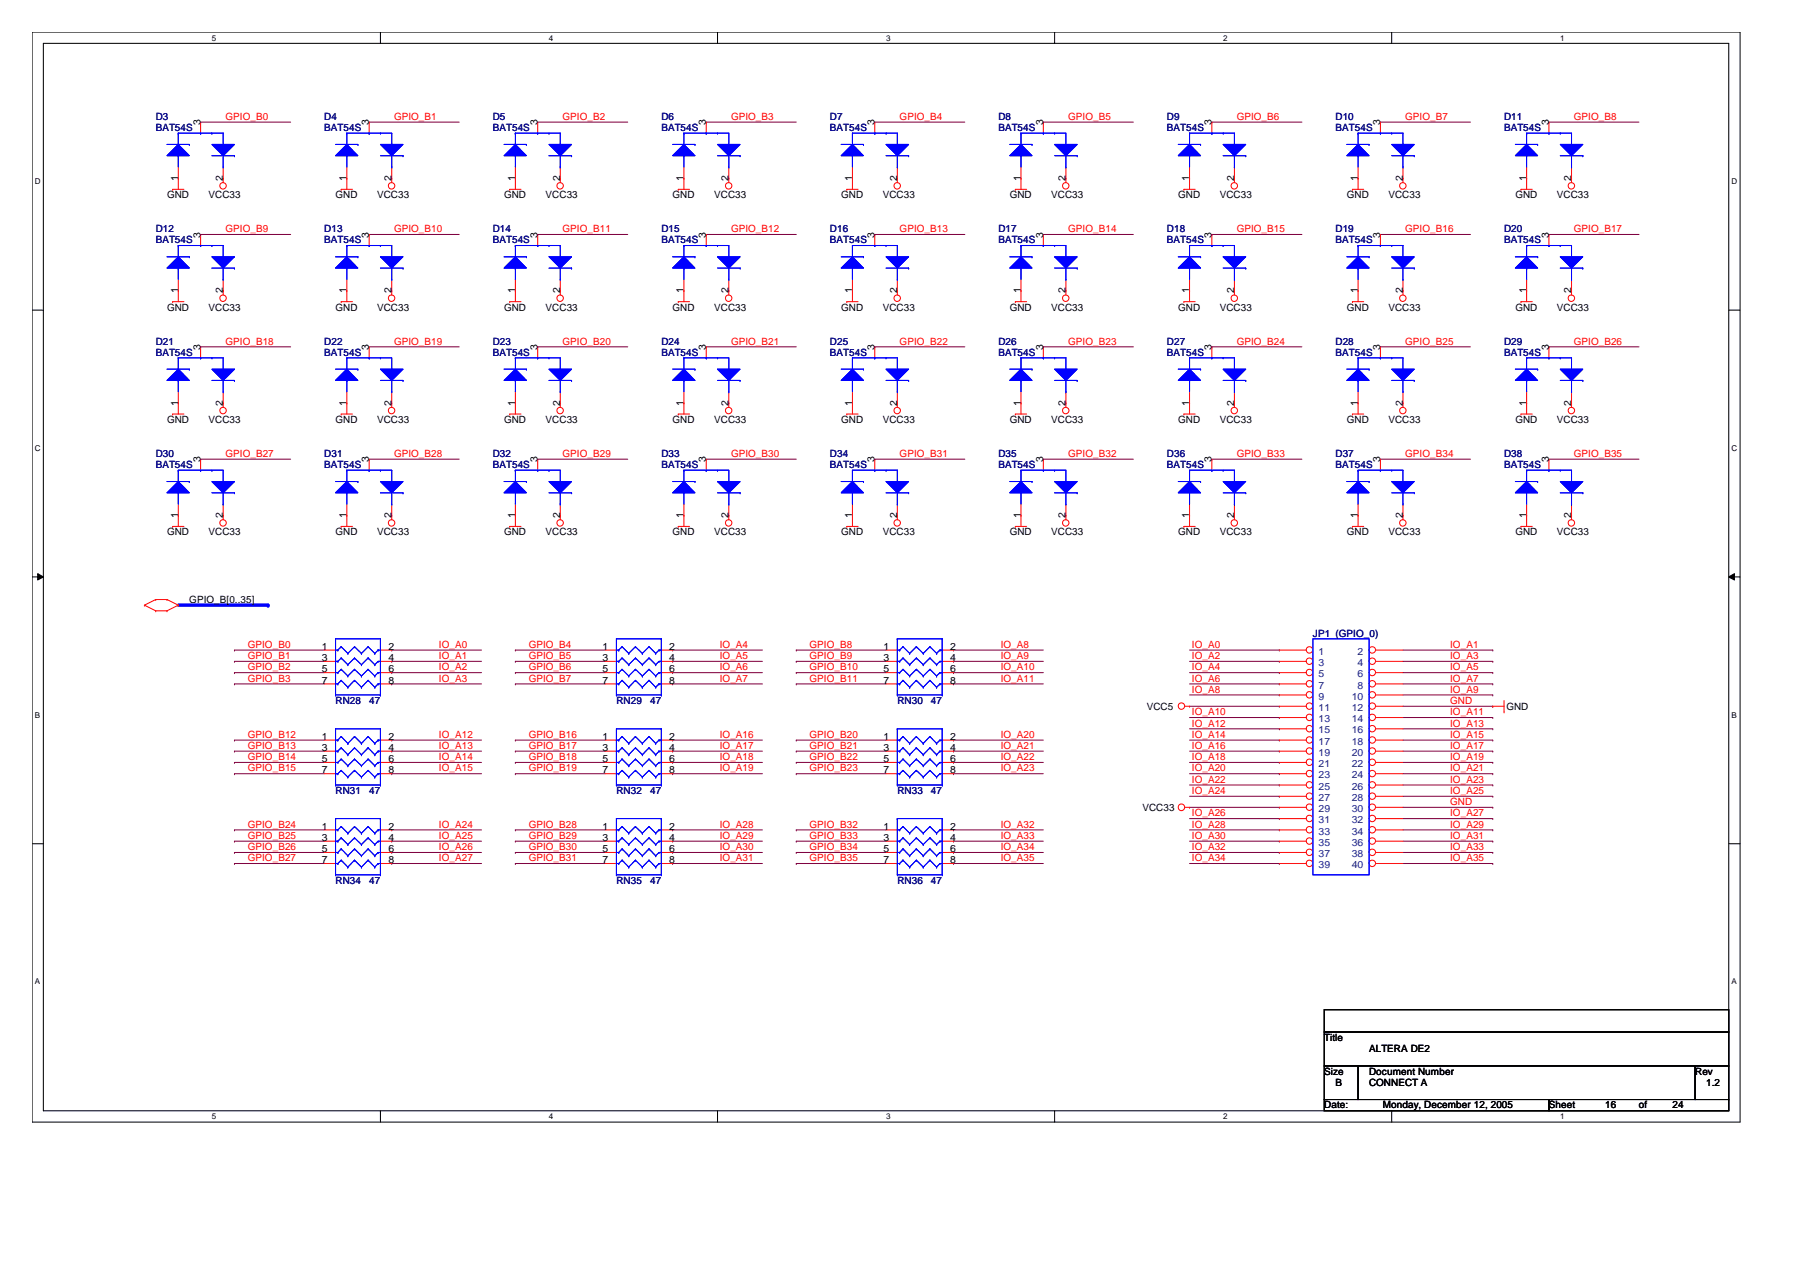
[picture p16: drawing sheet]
<svg xmlns="http://www.w3.org/2000/svg" width="297mm" height="210mm" viewBox="0 0 297 210" stroke-linecap="round" stroke-linejoin="round" font-family="sans-serif">
<defs><g id="words">
<g font-size="1.7" fill="#000080">
<text x="25.7" y="19.8">D3</text>
<text x="25.7" y="21.6">BAT54S</text>
<text x="53.5" y="19.8">D4</text>
<text x="53.5" y="21.6">BAT54S</text>
<text x="81.3" y="19.8">D5</text>
<text x="81.3" y="21.6">BAT54S</text>
<text x="109.1" y="19.8">D6</text>
<text x="109.1" y="21.6">BAT54S</text>
<text x="136.9" y="19.8">D7</text>
<text x="136.9" y="21.6">BAT54S</text>
<text x="164.8" y="19.8">D8</text>
<text x="164.8" y="21.6">BAT54S</text>
<text x="192.6" y="19.8">D9</text>
<text x="192.6" y="21.6">BAT54S</text>
<text x="220.4" y="19.8">D10</text>
<text x="220.4" y="21.6">BAT54S</text>
<text x="248.2" y="19.8">D11</text>
<text x="248.2" y="21.6">BAT54S</text>
<text x="25.7" y="38.3">D12</text>
<text x="25.7" y="40.2">BAT54S</text>
<text x="53.5" y="38.3">D13</text>
<text x="53.5" y="40.2">BAT54S</text>
<text x="81.3" y="38.3">D14</text>
<text x="81.3" y="40.2">BAT54S</text>
<text x="109.1" y="38.3">D15</text>
<text x="109.1" y="40.2">BAT54S</text>
<text x="136.9" y="38.3">D16</text>
<text x="136.9" y="40.2">BAT54S</text>
<text x="164.8" y="38.3">D17</text>
<text x="164.8" y="40.2">BAT54S</text>
<text x="192.6" y="38.3">D18</text>
<text x="192.6" y="40.2">BAT54S</text>
<text x="220.4" y="38.3">D19</text>
<text x="220.4" y="40.2">BAT54S</text>
<text x="248.2" y="38.3">D20</text>
<text x="248.2" y="40.2">BAT54S</text>
<text x="25.7" y="56.9">D21</text>
<text x="25.7" y="58.7">BAT54S</text>
<text x="53.5" y="56.9">D22</text>
<text x="53.5" y="58.7">BAT54S</text>
<text x="81.3" y="56.9">D23</text>
<text x="81.3" y="58.7">BAT54S</text>
<text x="109.1" y="56.9">D24</text>
<text x="109.1" y="58.7">BAT54S</text>
<text x="136.9" y="56.9">D25</text>
<text x="136.9" y="58.7">BAT54S</text>
<text x="164.8" y="56.9">D26</text>
<text x="164.8" y="58.7">BAT54S</text>
<text x="192.6" y="56.9">D27</text>
<text x="192.6" y="58.7">BAT54S</text>
<text x="220.4" y="56.9">D28</text>
<text x="220.4" y="58.7">BAT54S</text>
<text x="248.2" y="56.9">D29</text>
<text x="248.2" y="58.7">BAT54S</text>
<text x="25.7" y="75.4">D30</text>
<text x="25.7" y="77.3">BAT54S</text>
<text x="53.5" y="75.4">D31</text>
<text x="53.5" y="77.3">BAT54S</text>
<text x="81.3" y="75.4">D32</text>
<text x="81.3" y="77.3">BAT54S</text>
<text x="109.1" y="75.4">D33</text>
<text x="109.1" y="77.3">BAT54S</text>
<text x="136.9" y="75.4">D34</text>
<text x="136.9" y="77.3">BAT54S</text>
<text x="164.8" y="75.4">D35</text>
<text x="164.8" y="77.3">BAT54S</text>
<text x="192.6" y="75.4">D36</text>
<text x="192.6" y="77.3">BAT54S</text>
<text x="220.4" y="75.4">D37</text>
<text x="220.4" y="77.3">BAT54S</text>
<text x="248.2" y="75.4">D38</text>
<text x="248.2" y="77.3">BAT54S</text>
<text x="216.7" y="105.1">JP1 (GPIO_0)</text>
<text x="55.4" y="116.2">RN28</text>
<text x="60.9" y="116.2">47</text>
<text x="101.7" y="116.2">RN29</text>
<text x="107.3" y="116.2">47</text>
<text x="148.1" y="116.2">RN30</text>
<text x="153.6" y="116.2">47</text>
<text x="55.4" y="131">RN31</text>
<text x="60.9" y="131">47</text>
<text x="101.7" y="131">RN32</text>
<text x="107.3" y="131">47</text>
<text x="148.1" y="131">RN33</text>
<text x="153.6" y="131">47</text>
<text x="55.4" y="145.8">RN34</text>
<text x="60.9" y="145.8">47</text>
<text x="101.7" y="145.8">RN35</text>
<text x="107.3" y="145.8">47</text>
<text x="148.1" y="145.8">RN36</text>
<text x="153.6" y="145.8">47</text>
</g>
<g font-size="1.7">
<text x="33.1" y="20.7" transform="rotate(-90 33.1 20.7)">3</text>
<text x="60.9" y="20.7" transform="rotate(-90 60.9 20.7)">3</text>
<text x="88.7" y="20.7" transform="rotate(-90 88.7 20.7)">3</text>
<text x="116.5" y="20.7" transform="rotate(-90 116.5 20.7)">3</text>
<text x="144.3" y="20.7" transform="rotate(-90 144.3 20.7)">3</text>
<text x="172.1" y="20.7" transform="rotate(-90 172.1 20.7)">3</text>
<text x="199.9" y="20.7" transform="rotate(-90 199.9 20.7)">3</text>
<text x="227.8" y="20.7" transform="rotate(-90 227.8 20.7)">3</text>
<text x="255.6" y="20.7" transform="rotate(-90 255.6 20.7)">3</text>
<text x="29.4" y="29.8" transform="rotate(-90 29.4 29.8)">1</text>
<text x="36.8" y="29.8" transform="rotate(-90 36.8 29.8)">2</text>
<text x="57.2" y="29.8" transform="rotate(-90 57.2 29.8)">1</text>
<text x="64.6" y="29.8" transform="rotate(-90 64.6 29.8)">2</text>
<text x="85" y="29.8" transform="rotate(-90 85 29.8)">1</text>
<text x="92.4" y="29.8" transform="rotate(-90 92.4 29.8)">2</text>
<text x="112.8" y="29.8" transform="rotate(-90 112.8 29.8)">1</text>
<text x="120.2" y="29.8" transform="rotate(-90 120.2 29.8)">2</text>
<text x="140.6" y="29.8" transform="rotate(-90 140.6 29.8)">1</text>
<text x="148" y="29.8" transform="rotate(-90 148 29.8)">2</text>
<text x="168.4" y="29.8" transform="rotate(-90 168.4 29.8)">1</text>
<text x="175.9" y="29.8" transform="rotate(-90 175.9 29.8)">2</text>
<text x="196.3" y="29.8" transform="rotate(-90 196.3 29.8)">1</text>
<text x="203.7" y="29.8" transform="rotate(-90 203.7 29.8)">2</text>
<text x="224.1" y="29.8" transform="rotate(-90 224.1 29.8)">1</text>
<text x="231.5" y="29.8" transform="rotate(-90 231.5 29.8)">2</text>
<text x="251.9" y="29.8" transform="rotate(-90 251.9 29.8)">1</text>
<text x="259.3" y="29.8" transform="rotate(-90 259.3 29.8)">2</text>
<text x="27.6" y="32.7">GND</text>
<text x="34.4" y="32.7">VCC33</text>
<text x="55.4" y="32.7">GND</text>
<text x="62.2" y="32.7">VCC33</text>
<text x="83.2" y="32.7">GND</text>
<text x="90" y="32.7">VCC33</text>
<text x="111" y="32.7">GND</text>
<text x="117.9" y="32.7">VCC33</text>
<text x="138.8" y="32.7">GND</text>
<text x="145.7" y="32.7">VCC33</text>
<text x="166.6" y="32.7">GND</text>
<text x="173.5" y="32.7">VCC33</text>
<text x="194.4" y="32.7">GND</text>
<text x="201.3" y="32.7">VCC33</text>
<text x="222.2" y="32.7">GND</text>
<text x="229.1" y="32.7">VCC33</text>
<text x="250.1" y="32.7">GND</text>
<text x="256.9" y="32.7">VCC33</text>
<text x="33.1" y="39.2" transform="rotate(-90 33.1 39.2)">3</text>
<text x="60.9" y="39.2" transform="rotate(-90 60.9 39.2)">3</text>
<text x="88.7" y="39.2" transform="rotate(-90 88.7 39.2)">3</text>
<text x="116.5" y="39.2" transform="rotate(-90 116.5 39.2)">3</text>
<text x="144.3" y="39.2" transform="rotate(-90 144.3 39.2)">3</text>
<text x="172.1" y="39.2" transform="rotate(-90 172.1 39.2)">3</text>
<text x="199.9" y="39.2" transform="rotate(-90 199.9 39.2)">3</text>
<text x="227.8" y="39.2" transform="rotate(-90 227.8 39.2)">3</text>
<text x="255.6" y="39.2" transform="rotate(-90 255.6 39.2)">3</text>
<text x="27.6" y="51.3">GND</text>
<text x="29.4" y="48.4" transform="rotate(-90 29.4 48.4)">1</text>
<text x="34.4" y="51.3">VCC33</text>
<text x="36.8" y="48.4" transform="rotate(-90 36.8 48.4)">2</text>
<text x="55.4" y="51.3">GND</text>
<text x="57.2" y="48.4" transform="rotate(-90 57.2 48.4)">1</text>
<text x="62.2" y="51.3">VCC33</text>
<text x="64.6" y="48.4" transform="rotate(-90 64.6 48.4)">2</text>
<text x="83.2" y="51.3">GND</text>
<text x="85" y="48.4" transform="rotate(-90 85 48.4)">1</text>
<text x="90" y="51.3">VCC33</text>
<text x="92.4" y="48.4" transform="rotate(-90 92.4 48.4)">2</text>
<text x="111" y="51.3">GND</text>
<text x="112.8" y="48.4" transform="rotate(-90 112.8 48.4)">1</text>
<text x="117.9" y="51.3">VCC33</text>
<text x="120.2" y="48.4" transform="rotate(-90 120.2 48.4)">2</text>
<text x="138.8" y="51.3">GND</text>
<text x="140.6" y="48.4" transform="rotate(-90 140.6 48.4)">1</text>
<text x="145.7" y="51.3">VCC33</text>
<text x="148" y="48.4" transform="rotate(-90 148 48.4)">2</text>
<text x="166.6" y="51.3">GND</text>
<text x="168.4" y="48.4" transform="rotate(-90 168.4 48.4)">1</text>
<text x="173.5" y="51.3">VCC33</text>
<text x="175.9" y="48.4" transform="rotate(-90 175.9 48.4)">2</text>
<text x="194.4" y="51.3">GND</text>
<text x="196.3" y="48.4" transform="rotate(-90 196.3 48.4)">1</text>
<text x="201.3" y="51.3">VCC33</text>
<text x="203.7" y="48.4" transform="rotate(-90 203.7 48.4)">2</text>
<text x="222.2" y="51.3">GND</text>
<text x="224.1" y="48.4" transform="rotate(-90 224.1 48.4)">1</text>
<text x="229.1" y="51.3">VCC33</text>
<text x="231.5" y="48.4" transform="rotate(-90 231.5 48.4)">2</text>
<text x="250.1" y="51.3">GND</text>
<text x="251.9" y="48.4" transform="rotate(-90 251.9 48.4)">1</text>
<text x="256.9" y="51.3">VCC33</text>
<text x="259.3" y="48.4" transform="rotate(-90 259.3 48.4)">2</text>
<text x="33.1" y="57.7" transform="rotate(-90 33.1 57.7)">3</text>
<text x="60.9" y="57.7" transform="rotate(-90 60.9 57.7)">3</text>
<text x="88.7" y="57.7" transform="rotate(-90 88.7 57.7)">3</text>
<text x="116.5" y="57.7" transform="rotate(-90 116.5 57.7)">3</text>
<text x="144.3" y="57.7" transform="rotate(-90 144.3 57.7)">3</text>
<text x="172.1" y="57.7" transform="rotate(-90 172.1 57.7)">3</text>
<text x="199.9" y="57.7" transform="rotate(-90 199.9 57.7)">3</text>
<text x="227.8" y="57.7" transform="rotate(-90 227.8 57.7)">3</text>
<text x="255.6" y="57.7" transform="rotate(-90 255.6 57.7)">3</text>
<text x="27.6" y="69.8">GND</text>
<text x="29.4" y="66.9" transform="rotate(-90 29.4 66.9)">1</text>
<text x="34.4" y="69.8">VCC33</text>
<text x="36.8" y="66.9" transform="rotate(-90 36.8 66.9)">2</text>
<text x="55.4" y="69.8">GND</text>
<text x="57.2" y="66.9" transform="rotate(-90 57.2 66.9)">1</text>
<text x="62.2" y="69.8">VCC33</text>
<text x="64.6" y="66.9" transform="rotate(-90 64.6 66.9)">2</text>
<text x="83.2" y="69.8">GND</text>
<text x="85" y="66.9" transform="rotate(-90 85 66.9)">1</text>
<text x="90" y="69.8">VCC33</text>
<text x="92.4" y="66.9" transform="rotate(-90 92.4 66.9)">2</text>
<text x="111" y="69.8">GND</text>
<text x="112.8" y="66.9" transform="rotate(-90 112.8 66.9)">1</text>
<text x="117.9" y="69.8">VCC33</text>
<text x="120.2" y="66.9" transform="rotate(-90 120.2 66.9)">2</text>
<text x="138.8" y="69.8">GND</text>
<text x="140.6" y="66.9" transform="rotate(-90 140.6 66.9)">1</text>
<text x="145.7" y="69.8">VCC33</text>
<text x="148" y="66.9" transform="rotate(-90 148 66.9)">2</text>
<text x="166.6" y="69.8">GND</text>
<text x="168.4" y="66.9" transform="rotate(-90 168.4 66.9)">1</text>
<text x="173.5" y="69.8">VCC33</text>
<text x="175.9" y="66.9" transform="rotate(-90 175.9 66.9)">2</text>
<text x="194.4" y="69.8">GND</text>
<text x="196.3" y="66.9" transform="rotate(-90 196.3 66.9)">1</text>
<text x="201.3" y="69.8">VCC33</text>
<text x="203.7" y="66.9" transform="rotate(-90 203.7 66.9)">2</text>
<text x="222.2" y="69.8">GND</text>
<text x="224.1" y="66.9" transform="rotate(-90 224.1 66.9)">1</text>
<text x="229.1" y="69.8">VCC33</text>
<text x="231.5" y="66.9" transform="rotate(-90 231.5 66.9)">2</text>
<text x="250.1" y="69.8">GND</text>
<text x="251.9" y="66.9" transform="rotate(-90 251.9 66.9)">1</text>
<text x="256.9" y="69.8">VCC33</text>
<text x="259.3" y="66.9" transform="rotate(-90 259.3 66.9)">2</text>
<text x="33.1" y="76.3" transform="rotate(-90 33.1 76.3)">3</text>
<text x="60.9" y="76.3" transform="rotate(-90 60.9 76.3)">3</text>
<text x="88.7" y="76.3" transform="rotate(-90 88.7 76.3)">3</text>
<text x="116.5" y="76.3" transform="rotate(-90 116.5 76.3)">3</text>
<text x="144.3" y="76.3" transform="rotate(-90 144.3 76.3)">3</text>
<text x="172.1" y="76.3" transform="rotate(-90 172.1 76.3)">3</text>
<text x="199.9" y="76.3" transform="rotate(-90 199.9 76.3)">3</text>
<text x="227.8" y="76.3" transform="rotate(-90 227.8 76.3)">3</text>
<text x="255.6" y="76.3" transform="rotate(-90 255.6 76.3)">3</text>
<text x="27.6" y="88.3">GND</text>
<text x="29.4" y="85.5" transform="rotate(-90 29.4 85.5)">1</text>
<text x="34.4" y="88.3">VCC33</text>
<text x="36.8" y="85.5" transform="rotate(-90 36.8 85.5)">2</text>
<text x="55.4" y="88.3">GND</text>
<text x="57.2" y="85.5" transform="rotate(-90 57.2 85.5)">1</text>
<text x="62.2" y="88.3">VCC33</text>
<text x="64.6" y="85.5" transform="rotate(-90 64.6 85.5)">2</text>
<text x="83.2" y="88.3">GND</text>
<text x="85" y="85.5" transform="rotate(-90 85 85.5)">1</text>
<text x="90" y="88.3">VCC33</text>
<text x="92.4" y="85.5" transform="rotate(-90 92.4 85.5)">2</text>
<text x="111" y="88.3">GND</text>
<text x="112.8" y="85.5" transform="rotate(-90 112.8 85.5)">1</text>
<text x="117.9" y="88.3">VCC33</text>
<text x="120.2" y="85.5" transform="rotate(-90 120.2 85.5)">2</text>
<text x="138.8" y="88.3">GND</text>
<text x="140.6" y="85.5" transform="rotate(-90 140.6 85.5)">1</text>
<text x="145.7" y="88.3">VCC33</text>
<text x="148" y="85.5" transform="rotate(-90 148 85.5)">2</text>
<text x="166.6" y="88.3">GND</text>
<text x="168.4" y="85.5" transform="rotate(-90 168.4 85.5)">1</text>
<text x="173.5" y="88.3">VCC33</text>
<text x="175.9" y="85.5" transform="rotate(-90 175.9 85.5)">2</text>
<text x="194.4" y="88.3">GND</text>
<text x="196.3" y="85.5" transform="rotate(-90 196.3 85.5)">1</text>
<text x="201.3" y="88.3">VCC33</text>
<text x="203.7" y="85.5" transform="rotate(-90 203.7 85.5)">2</text>
<text x="222.2" y="88.3">GND</text>
<text x="224.1" y="85.5" transform="rotate(-90 224.1 85.5)">1</text>
<text x="229.1" y="88.3">VCC33</text>
<text x="231.5" y="85.5" transform="rotate(-90 231.5 85.5)">2</text>
<text x="250.1" y="88.3">GND</text>
<text x="251.9" y="85.5" transform="rotate(-90 251.9 85.5)">1</text>
<text x="256.9" y="88.3">VCC33</text>
<text x="259.3" y="85.5" transform="rotate(-90 259.3 85.5)">2</text>
<text x="31.2" y="99.5">GPIO_B[0..35]</text>
<text x="53.1" y="107.2">1</text>
<text x="64.1" y="107.2">2</text>
<text x="99.4" y="107.2">1</text>
<text x="110.4" y="107.2">2</text>
<text x="145.8" y="107.2">1</text>
<text x="156.8" y="107.2">2</text>
<text x="53.1" y="109.1">3</text>
<text x="53.1" y="111">5</text>
<text x="53.1" y="112.8">7</text>
<text x="64.1" y="112.8">8</text>
<text x="64.1" y="111">6</text>
<text x="64.1" y="109.1">4</text>
<text x="99.4" y="109.1">3</text>
<text x="99.4" y="111">5</text>
<text x="99.4" y="112.8">7</text>
<text x="110.4" y="112.8">8</text>
<text x="110.4" y="111">6</text>
<text x="110.4" y="109.1">4</text>
<text x="145.8" y="109.1">3</text>
<text x="145.8" y="111">5</text>
<text x="145.8" y="112.8">7</text>
<text x="156.8" y="112.8">8</text>
<text x="156.8" y="111">6</text>
<text x="156.8" y="109.1">4</text>
<text x="189.2" y="117.1">VCC5</text>
<text x="248.6" y="117.1">GND</text>
<text x="53.1" y="122.1">1</text>
<text x="53.1" y="123.9">3</text>
<text x="53.1" y="125.8">5</text>
<text x="64.1" y="125.8">6</text>
<text x="64.1" y="123.9">4</text>
<text x="64.1" y="122.1">2</text>
<text x="99.4" y="122.1">1</text>
<text x="99.4" y="123.9">3</text>
<text x="99.4" y="125.8">5</text>
<text x="110.4" y="125.8">6</text>
<text x="110.4" y="123.9">4</text>
<text x="110.4" y="122.1">2</text>
<text x="145.8" y="122.1">1</text>
<text x="145.8" y="123.9">3</text>
<text x="145.8" y="125.8">5</text>
<text x="156.8" y="125.8">6</text>
<text x="156.8" y="123.9">4</text>
<text x="156.8" y="122.1">2</text>
<text x="53.1" y="127.6">7</text>
<text x="64.1" y="127.6">8</text>
<text x="99.4" y="127.6">7</text>
<text x="110.4" y="127.6">8</text>
<text x="145.8" y="127.6">7</text>
<text x="156.8" y="127.6">8</text>
<text x="53.1" y="136.9">1</text>
<text x="64.1" y="136.9">2</text>
<text x="99.4" y="136.9">1</text>
<text x="110.4" y="136.9">2</text>
<text x="145.8" y="136.9">1</text>
<text x="156.8" y="136.9">2</text>
<text x="188.5" y="133.8">VCC33</text>
<text x="53.1" y="138.8">3</text>
<text x="53.1" y="140.6">5</text>
<text x="53.1" y="142.5">7</text>
<text x="64.1" y="142.5">8</text>
<text x="64.1" y="140.6">6</text>
<text x="64.1" y="138.8">4</text>
<text x="99.4" y="138.8">3</text>
<text x="99.4" y="140.6">5</text>
<text x="99.4" y="142.5">7</text>
<text x="110.4" y="142.5">8</text>
<text x="110.4" y="140.6">6</text>
<text x="110.4" y="138.8">4</text>
<text x="145.8" y="138.8">3</text>
<text x="145.8" y="140.6">5</text>
<text x="145.8" y="142.5">7</text>
<text x="156.8" y="142.5">8</text>
<text x="156.8" y="140.6">6</text>
<text x="156.8" y="138.8">4</text>
<text x="218.5" y="171.8">Title</text>
<text x="225.9" y="173.7">ALTERA DE2</text>
<text x="218.5" y="177.4">Size</text>
<text x="220.4" y="179.2">B</text>
<text x="225.9" y="179.2">CONNECT A</text>
<text x="225.9" y="177.4">Document Number</text>
<text x="279.7" y="177.4">Rev</text>
<text x="281.6" y="179.2">1.2</text>
<text x="218.5" y="182.9">Date:</text>
<text x="228.2" y="182.9">Monday, December 12, 2005</text>
<text x="255.6" y="182.9">Sheet</text>
<text x="264.9" y="182.9">16</text>
<text x="270.5" y="182.9">of</text>
<text x="276" y="182.9">24</text>
</g>
<g font-size="1.7" fill="#f00">
<text x="37.2" y="19.8">GPIO_B0</text>
<text x="65" y="19.8">GPIO_B1</text>
<text x="92.8" y="19.8">GPIO_B2</text>
<text x="120.6" y="19.8">GPIO_B3</text>
<text x="148.5" y="19.8">GPIO_B4</text>
<text x="176.3" y="19.8">GPIO_B5</text>
<text x="204.1" y="19.8">GPIO_B6</text>
<text x="231.9" y="19.8">GPIO_B7</text>
<text x="259.7" y="19.8">GPIO_B8</text>
<text x="37.2" y="38.3">GPIO_B9</text>
<text x="65" y="38.3">GPIO_B10</text>
<text x="92.8" y="38.3">GPIO_B11</text>
<text x="120.6" y="38.3">GPIO_B12</text>
<text x="148.5" y="38.3">GPIO_B13</text>
<text x="176.3" y="38.3">GPIO_B14</text>
<text x="204.1" y="38.3">GPIO_B15</text>
<text x="231.9" y="38.3">GPIO_B16</text>
<text x="259.7" y="38.3">GPIO_B17</text>
<text x="37.2" y="56.9">GPIO_B18</text>
<text x="65" y="56.9">GPIO_B19</text>
<text x="92.8" y="56.9">GPIO_B20</text>
<text x="120.6" y="56.9">GPIO_B21</text>
<text x="148.5" y="56.9">GPIO_B22</text>
<text x="176.3" y="56.9">GPIO_B23</text>
<text x="204.1" y="56.9">GPIO_B24</text>
<text x="231.9" y="56.9">GPIO_B25</text>
<text x="259.7" y="56.9">GPIO_B26</text>
<text x="37.2" y="75.4">GPIO_B27</text>
<text x="65" y="75.4">GPIO_B28</text>
<text x="92.8" y="75.4">GPIO_B29</text>
<text x="120.6" y="75.4">GPIO_B30</text>
<text x="148.5" y="75.4">GPIO_B31</text>
<text x="176.3" y="75.4">GPIO_B32</text>
<text x="204.1" y="75.4">GPIO_B33</text>
<text x="231.9" y="75.4">GPIO_B34</text>
<text x="259.7" y="75.4">GPIO_B35</text>
<text x="40.9" y="106.9">GPIO_B0</text>
<text x="72.4" y="106.9">IO_A0</text>
<text x="87.2" y="106.9">GPIO_B4</text>
<text x="118.8" y="106.9">IO_A4</text>
<text x="133.6" y="106.9">GPIO_B8</text>
<text x="165.1" y="106.9">IO_A8</text>
<text x="196.7" y="106.9">IO_A0</text>
<text x="239.3" y="106.9">IO_A1</text>
<text x="40.9" y="108.8">GPIO_B1</text>
<text x="40.9" y="110.6">GPIO_B2</text>
<text x="40.9" y="112.5">GPIO_B3</text>
<text x="72.4" y="112.5">IO_A3</text>
<text x="72.4" y="110.6">IO_A2</text>
<text x="72.4" y="108.8">IO_A1</text>
<text x="87.2" y="110.6">GPIO_B6</text>
<text x="87.2" y="108.8">GPIO_B5</text>
<text x="87.2" y="112.5">GPIO_B7</text>
<text x="118.8" y="108.8">IO_A5</text>
<text x="118.8" y="112.5">IO_A7</text>
<text x="118.8" y="110.6">IO_A6</text>
<text x="133.6" y="110.6">GPIO_B10</text>
<text x="133.6" y="112.5">GPIO_B11</text>
<text x="133.6" y="108.8">GPIO_B9</text>
<text x="165.1" y="110.6">IO_A10</text>
<text x="165.1" y="108.8">IO_A9</text>
<text x="165.1" y="112.5">IO_A11</text>
<text x="196.7" y="110.6">IO_A4</text>
<text x="196.7" y="108.8">IO_A2</text>
<text x="196.7" y="112.5">IO_A6</text>
<text x="239.3" y="110.6">IO_A5</text>
<text x="239.3" y="112.5">IO_A7</text>
<text x="239.3" y="108.8">IO_A3</text>
<text x="196.7" y="119.9">IO_A12</text>
<text x="196.7" y="118">IO_A10</text>
<text x="196.7" y="114.3">IO_A8</text>
<text x="239.3" y="119.9">IO_A13</text>
<text x="239.3" y="114.3">IO_A9</text>
<text x="239.3" y="118">IO_A11</text>
<text x="239.3" y="116.2">GND</text>
<text x="40.9" y="121.8">GPIO_B12</text>
<text x="40.9" y="125.4">GPIO_B14</text>
<text x="40.9" y="123.6">GPIO_B13</text>
<text x="72.4" y="123.6">IO_A13</text>
<text x="72.4" y="121.8">IO_A12</text>
<text x="72.4" y="125.4">IO_A14</text>
<text x="87.2" y="125.4">GPIO_B18</text>
<text x="87.2" y="123.6">GPIO_B17</text>
<text x="87.2" y="121.8">GPIO_B16</text>
<text x="118.8" y="123.6">IO_A17</text>
<text x="118.8" y="125.4">IO_A18</text>
<text x="118.8" y="121.8">IO_A16</text>
<text x="133.6" y="121.8">GPIO_B20</text>
<text x="133.6" y="123.6">GPIO_B21</text>
<text x="133.6" y="125.4">GPIO_B22</text>
<text x="165.1" y="123.6">IO_A21</text>
<text x="165.1" y="121.8">IO_A20</text>
<text x="165.1" y="125.4">IO_A22</text>
<text x="196.7" y="121.8">IO_A14</text>
<text x="196.7" y="123.6">IO_A16</text>
<text x="196.7" y="125.4">IO_A18</text>
<text x="239.3" y="125.4">IO_A19</text>
<text x="239.3" y="121.8">IO_A15</text>
<text x="239.3" y="123.6">IO_A17</text>
<text x="40.9" y="127.3">GPIO_B15</text>
<text x="72.4" y="127.3">IO_A15</text>
<text x="87.2" y="127.3">GPIO_B19</text>
<text x="118.8" y="127.3">IO_A19</text>
<text x="133.6" y="127.3">GPIO_B23</text>
<text x="165.1" y="127.3">IO_A23</text>
<text x="196.7" y="131">IO_A24</text>
<text x="196.7" y="127.3">IO_A20</text>
<text x="196.7" y="129.2">IO_A22</text>
<text x="239.3" y="129.2">IO_A23</text>
<text x="239.3" y="127.3">IO_A21</text>
<text x="239.3" y="131">IO_A25</text>
<text x="40.9" y="136.6">GPIO_B24</text>
<text x="72.4" y="136.6">IO_A24</text>
<text x="87.2" y="136.6">GPIO_B28</text>
<text x="118.8" y="136.6">IO_A28</text>
<text x="133.6" y="136.6">GPIO_B32</text>
<text x="165.1" y="136.6">IO_A32</text>
<text x="196.7" y="134.7">IO_A26</text>
<text x="196.7" y="136.6">IO_A28</text>
<text x="239.3" y="132.8">GND</text>
<text x="239.3" y="136.6">IO_A29</text>
<text x="239.3" y="134.7">IO_A27</text>
<text x="40.9" y="140.3">GPIO_B26</text>
<text x="40.9" y="138.4">GPIO_B25</text>
<text x="40.9" y="142.1">GPIO_B27</text>
<text x="72.4" y="138.4">IO_A25</text>
<text x="72.4" y="140.3">IO_A26</text>
<text x="72.4" y="142.1">IO_A27</text>
<text x="87.2" y="138.4">GPIO_B29</text>
<text x="87.2" y="140.3">GPIO_B30</text>
<text x="87.2" y="142.1">GPIO_B31</text>
<text x="118.8" y="138.4">IO_A29</text>
<text x="118.8" y="140.3">IO_A30</text>
<text x="118.8" y="142.1">IO_A31</text>
<text x="133.6" y="142.1">GPIO_B35</text>
<text x="133.6" y="140.3">GPIO_B34</text>
<text x="133.6" y="138.4">GPIO_B33</text>
<text x="165.1" y="140.3">IO_A34</text>
<text x="165.1" y="142.1">IO_A35</text>
<text x="165.1" y="138.4">IO_A33</text>
<text x="196.7" y="140.3">IO_A32</text>
<text x="196.7" y="138.4">IO_A30</text>
<text x="196.7" y="142.1">IO_A34</text>
<text x="239.3" y="138.4">IO_A31</text>
<text x="239.3" y="142.1">IO_A35</text>
<text x="239.3" y="140.3">IO_A33</text>
</g>
<g font-size="1.7" fill="#004080">
<text x="217.6" y="108">1</text>
<text x="217.6" y="109.9">3</text>
<text x="217.6" y="111.8">5</text>
<text x="217.6" y="113.6">7</text>
<text x="224" y="108">2</text>
<text x="224" y="109.9">4</text>
<text x="224" y="111.8">6</text>
<text x="224" y="113.6">8</text>
<text x="217.6" y="115.4">9</text>
<text x="217.6" y="117.3">11</text>
<text x="217.6" y="119.2">13</text>
<text x="223.1" y="115.4">10</text>
<text x="223.1" y="117.3">12</text>
<text x="223.1" y="119.2">14</text>
<text x="217.6" y="121">15</text>
<text x="217.6" y="122.9">17</text>
<text x="217.6" y="124.7">19</text>
<text x="223.1" y="121">16</text>
<text x="223.1" y="122.9">18</text>
<text x="223.1" y="124.7">20</text>
<text x="217.6" y="126.6">21</text>
<text x="217.6" y="128.4">23</text>
<text x="217.6" y="130.3">25</text>
<text x="223.1" y="126.6">22</text>
<text x="223.1" y="128.4">24</text>
<text x="223.1" y="130.3">26</text>
<text x="217.6" y="132.2">27</text>
<text x="217.6" y="134">29</text>
<text x="217.6" y="135.8">31</text>
<text x="217.6" y="137.7">33</text>
<text x="223.1" y="132.2">28</text>
<text x="223.1" y="134">30</text>
<text x="223.1" y="135.8">32</text>
<text x="223.1" y="137.7">34</text>
<text x="217.6" y="139.6">35</text>
<text x="217.6" y="141.4">37</text>
<text x="217.6" y="143.3">39</text>
<text x="223.1" y="139.6">36</text>
<text x="223.1" y="141.4">38</text>
<text x="223.1" y="143.3">40</text>
</g>
<g font-size="1.3">
<text x="35" y="6.7">5</text>
<text x="90.6" y="6.7">4</text>
<text x="146.2" y="6.7">3</text>
<text x="201.8" y="6.7">2</text>
<text x="257.5" y="6.7">1</text>
<text x="5.8" y="30.4">D</text>
<text x="285.7" y="30.4">D</text>
<text x="5.8" y="74.4">C</text>
<text x="285.7" y="74.4">C</text>
<text x="5.8" y="118.4">B</text>
<text x="285.7" y="118.4">B</text>
<text x="5.8" y="162.4">A</text>
<text x="285.7" y="162.4">A</text>
<text x="35" y="184.7">5</text>
<text x="90.6" y="184.7">4</text>
<text x="146.2" y="184.7">3</text>
<text x="201.8" y="184.7">2</text>
<text x="257.5" y="184.7">1</text>
</g>
</g></defs>
<path d="M5.3 5.3h281.8v179.9h-281.8zM7.2 7.2h278.1v176.1h-278.1z" fill="none" stroke="#000" stroke-width=".17"/>
<g fill="#fff">
<path d="M35 5.5h.7v1.5h-.7z"/>
<path d="M35 183.5h.7v1.5h-.7z"/>
</g>
<path d="M62.8 5.3v1.9M62.8 183.3v1.9" fill="none" stroke="#000" stroke-width=".17"/>
<g fill="#fff">
<path d="M90.6 5.5h.7v1.5h-.7z"/>
<path d="M90.6 183.5h.7v1.5h-.7z"/>
</g>
<path d="M118.4 5.3v1.9M118.4 183.3v1.9" fill="none" stroke="#000" stroke-width=".17"/>
<g fill="#fff">
<path d="M146.2 5.5h.7v1.5h-.7z"/>
<path d="M146.2 183.5h.7v1.5h-.7z"/>
</g>
<path d="M174 5.3v1.9M174 183.3v1.9" fill="none" stroke="#000" stroke-width=".17"/>
<g fill="#fff">
<path d="M201.8 5.5h.8v1.5h-.8z"/>
<path d="M201.8 183.5h.8v1.5h-.8z"/>
</g>
<path d="M229.7 5.3v1.9M229.7 183.3v1.9" fill="none" stroke="#000" stroke-width=".17"/>
<g fill="#fff">
<path d="M257.5 5.5h.7v1.5h-.7z"/>
<path d="M257.5 183.5h.7v1.5h-.7z"/>
<path d="M5.8 29.2h.9v1.4h-.9z"/>
<path d="M285.7 29.2h1v1.4h-1z"/>
<path d="M5.8 73.2h.9v1.5h-.9z"/>
<path d="M285.7 73.2h1v1.5h-1z"/>
</g>
<path d="M5.3 51.2h1.9M285.3 51.2h1.8" fill="none" stroke="#000" stroke-width=".17"/>
<g fill="#fff">
<path d="M5.8 117.2h.8v1.5h-.8z"/>
<path d="M285.7 117.2h.9v1.5h-.9z"/>
</g>
<path d="M5.3 95.2h1.9M6.2 94.7l1 .5-1 .5zM285.3 95.2l.9-.5v1zM285.3 95.2h1.8" fill="none" stroke="#000" stroke-width=".17"/>
<path d="M6.2 94.7l1 .5-1 .5zM285.3 95.2l.9-.5v1z" fill="#000"/>
<g fill="#fff">
<path d="M5.8 161.2h.8v1.5h-.8z"/>
<path d="M285.7 161.2h.9v1.5h-.9z"/>
</g>
<path d="M5.3 139.2h1.9M285.3 139.2h1.8" fill="none" stroke="#000" stroke-width=".17"/>
<g fill="none" stroke="#800040" stroke-width=".17">
<path d="M33.1 20.2h.1M33.1 38.7h.1M33.1 20.2h14.9M33.1 38.7h14.9M60.9 20.2h.1M60.9 38.7h.1M60.9 20.2h14.9M60.9 38.7h14.9M88.7 20.2h.1M88.7 38.7h.1M88.7 20.2h14.9M88.7 38.7h14.9"/>
<path d="M116.5 38.7h.1M116.5 20.2h.1M116.5 20.2h14.9M116.5 38.7h14.9M144.4 38.7h.1M144.4 20.2h.1M144.4 20.2h14.8M144.4 38.7h14.8M172.2 20.2h.1M172.2 38.7h.1M172.2 20.2h14.8M172.2 38.7h14.8"/>
<path d="M200 38.7h.1M200 20.2h.1M200 20.2h14.8M200 38.7h14.8M227.8 20.2h.1M227.8 38.7h.1M227.8 20.2h14.9M227.8 38.7h14.9M255.6 38.7h.1M255.6 20.2h.1M255.6 20.2h14.9M255.6 38.7h14.9"/>
<path d="M33.1 57.2h.1M33.1 57.2h14.9M60.9 57.2h.1M60.9 57.2h14.9M88.7 57.2h.1M88.7 57.2h14.9M116.5 57.2h.1M116.5 57.2h14.9M144.4 57.2h.1M144.4 57.2h14.8M172.2 57.2h.1M172.2 57.2h14.8"/>
<path d="M200 57.2h.1M200 57.2h14.8M227.8 57.2h.1M227.8 57.2h14.9M255.6 57.2h.1M255.6 57.2h14.9M33.1 75.8h.1M33.1 75.8h14.9M60.9 75.8h.1M60.9 75.8h14.9M88.7 75.8h.1M88.7 75.8h14.9"/>
<path d="M116.5 75.8h.1M116.5 75.8h14.9M144.4 75.8h.1M144.4 75.8h14.8M172.2 75.8h.1M172.2 75.8h14.8M200 75.8h.1M200 75.8h14.8M227.8 75.8h.1M227.8 75.8h14.9M255.6 75.8h.1M255.6 75.8h14.9"/>
<path d="M38.7 107.3h.1M38.7 109.1h.1M38.7 111h.1M38.7 112.9h.1M38.7 111h14.8M38.7 112.9h14.8M38.7 109.1h14.8M38.7 107.3h14.8M64.6 107.3h.1M64.6 112.9h.1M64.6 111h.1M64.6 109.1h.1"/>
<path d="M64.6 111h14.9M64.6 112.9h14.9M64.6 109.1h14.9M64.6 107.3h14.9M85 111h.1M85 109.1h.1M85 107.3h.1M85 112.9h.1M85 111h14.9M85 112.9h14.9M85 109.1h14.9M85 107.3h14.9"/>
<path d="M111 109.1h.1M111 112.9h.1M111 107.3h.1M111 111h.1M111 111h14.8M111 112.9h14.8M111 109.1h14.8M111 107.3h14.8M131.4 107.3h.1M131.4 111h.1M131.4 112.9h.1M131.4 109.1h.1"/>
<path d="M131.4 111h14.8M131.4 112.9h14.8M131.4 109.1h14.8M131.4 107.3h14.8M157.4 111h.1M157.4 107.3h.1M157.4 109.1h.1M157.4 112.9h.1M157.4 111h14.8M157.4 112.9h14.8M157.4 109.1h14.8M157.4 107.3h14.8"/>
<path d="M196.3 111h14.8M196.3 114.7h14.8M196.3 112.9h14.8M196.3 118.4h14.8M196.3 109.1h14.8M196.3 116.5h14.8M196.3 107.3h14.8M211.1 111h.1M211.1 107.3h.1M211.1 116.5h.1M211.1 109.1h.1M211.1 118.4h.1"/>
<path d="M211.1 114.7h.1M211.1 112.9h.1M231.5 111h14.8M231.5 114.7h14.8M231.5 112.9h14.8M231.5 118.4h14.8M231.5 109.1h14.8M231.5 116.5h14.8M231.5 107.3h14.8M246.3 114.7h.1M246.3 111h.1M246.3 112.9h.1"/>
<path d="M246.3 118.4h.1M246.3 109.1h.1M246.3 116.5h.1M246.3 107.3h.1M38.7 127.7h.1M38.7 122.1h.1M38.7 125.8h.1M38.7 124h.1M38.7 138.8h.1M38.7 136.9h.1M38.7 127.7h14.8M38.7 138.8h14.8"/>
<path d="M38.7 136.9h14.8M38.7 125.8h14.8M38.7 122.1h14.8M38.7 124h14.8M64.6 124h.1M64.6 127.7h.1M64.6 122.1h.1M64.6 125.8h.1M64.6 138.8h.1M64.6 136.9h.1M64.6 127.7h14.9M64.6 138.8h14.9"/>
<path d="M64.6 136.9h14.9M64.6 125.8h14.9M64.6 122.1h14.9M64.6 124h14.9M85 127.7h.1M85 125.8h.1M85 124h.1M85 122.1h.1M85 138.8h.1M85 136.9h.1M85 127.7h14.9M85 138.8h14.9"/>
<path d="M85 136.9h14.9M85 125.8h14.9M85 122.1h14.9M85 124h14.9M111 124h.1M111 125.8h.1M111 127.7h.1M111 122.1h.1M111 138.8h.1M111 136.9h.1M111 127.7h14.8M111 138.8h14.8"/>
<path d="M111 136.9h14.8M111 125.8h14.8M111 122.1h14.8M111 124h14.8M131.4 127.7h.1M131.4 122.1h.1M131.4 124h.1M131.4 125.8h.1M131.4 136.9h.1M131.4 138.8h.1M131.4 127.7h14.8M131.4 138.8h14.8"/>
<path d="M131.4 136.9h14.8M131.4 125.8h14.8M131.4 122.1h14.8M131.4 124h14.8M157.4 124h.1M157.4 122.1h.1M157.4 127.7h.1M157.4 125.8h.1M157.4 136.9h.1M157.4 138.8h.1M157.4 127.7h14.8M157.4 138.8h14.8"/>
<path d="M157.4 136.9h14.8M157.4 125.8h14.8M157.4 122.1h14.8M157.4 124h14.8M196.3 120.3h14.8M196.3 131.4h14.8M196.3 127.7h14.8M196.3 135.1h14.8M196.3 133.2h14.8M196.3 138.8h14.8M196.3 129.5h14.8M196.3 136.9h14.8"/>
<path d="M196.3 125.8h14.8M196.3 122.1h14.8M196.3 124h14.8M211.1 131.4h.1M211.1 120.3h.1M211.1 127.7h.1M211.1 135.1h.1M211.1 136.9h.1M211.1 122.1h.1M211.1 124h.1M211.1 138.8h.1M211.1 129.5h.1"/>
<path d="M211.1 133.2h.1M211.1 125.8h.1M231.5 120.3h14.8M231.5 131.4h14.8M231.5 127.7h14.8M231.5 135.1h14.8M231.5 133.2h14.8M231.5 138.8h14.8M231.5 129.5h14.8M231.5 136.9h14.8M231.5 125.8h14.8M231.5 122.1h14.8"/>
<path d="M231.5 124h14.8M246.3 120.3h.1M246.3 133.2h.1M246.3 138.8h.1M246.3 129.5h.1M246.3 127.7h.1M246.3 136.9h.1M246.3 125.8h.1M246.3 122.1h.1M246.3 135.1h.1M246.3 124h.1M246.3 131.4h.1"/>
<path d="M38.7 140.7h.1M38.7 142.5h.1M38.7 142.5h14.8M38.7 140.7h14.8M64.6 140.7h.1M64.6 142.5h.1M64.6 142.5h14.9M64.6 140.7h14.9M85 140.7h.1M85 142.5h.1M85 142.5h14.9M85 140.7h14.9"/>
<path d="M111 140.7h.1M111 142.5h.1M111 142.5h14.8M111 140.7h14.8M131.4 142.5h.1M131.4 140.7h.1M131.4 142.5h14.8M131.4 140.7h14.8M157.4 140.7h.1M157.4 142.5h.1M157.4 142.5h14.8M157.4 140.7h14.8"/>
<path d="M196.3 142.5h14.8M196.3 140.7h14.8M211.1 140.7h.1M211.1 142.5h.1M231.5 142.5h14.8M231.5 140.7h14.8M246.3 142.5h.1M246.3 140.7h.1"/>
</g>
<path d="M29.4 99.9h14.8" fill="none" stroke="#00f" stroke-width=".55"/>
<circle cx="44.2" cy="99.9" r=".28" fill="#00f"/>
<g fill="none" stroke="#f00" stroke-width=".17">
<path d="M28.5 31.2h.1M28.5 31.2h1.9M29.4 29.4h.1M29.4 29.4v1.8M36.8 29.4h.1M36.8 29.4v.7M56.3 31.2h.1M56.3 31.2h1.9M57.2 29.4h.1M57.2 29.4v1.8M64.6 29.4h.1M64.6 29.4v.7"/>
<path d="M84.1 31.2h.1M84.1 31.2h1.9M85 29.4h.1M85 29.4v1.8M92.5 29.4h.1M92.5 29.4v.7M111.9 31.2h.1M111.9 31.2h1.9M112.9 29.4h.1M112.9 29.4v1.8M120.3 29.4h.1M120.3 29.4v.7"/>
<path d="M139.7 31.2h.1M139.7 31.2h1.9M140.7 29.4h.1M140.7 29.4v1.8M148.1 29.4h.1M148.1 29.4v.7M167.6 31.2h.1M167.6 31.2h1.8M168.5 29.4h.1M168.5 29.4v1.8M175.9 29.4h.1M175.9 29.4v.7"/>
<path d="M195.4 31.2h.1M195.4 31.2h1.8M196.3 29.4h.1M196.3 29.4v1.8M203.7 29.4h.1M203.7 29.4v.7M223.2 31.2h.1M223.2 31.2h1.8M224.1 29.4h.1M224.1 29.4v1.8M231.5 29.4h.1M231.5 29.4v.7"/>
<path d="M251 31.2h.1M251 31.2h1.9M251.9 29.4h.1M251.9 29.4v1.8M259.3 29.4h.1M259.3 29.4v.7M28.5 49.8h.1M28.5 49.8h1.9M29.4 48h.1M29.4 48v1.8M36.8 48h.1M36.8 48v.7"/>
<path d="M56.3 49.8h.1M56.3 49.8h1.9M57.2 48h.1M57.2 48v1.8M64.6 48h.1M64.6 48v.7M84.1 49.8h.1M84.1 49.8h1.9M85 48h.1M85 48v1.8M92.5 48h.1M92.5 48v.7"/>
<path d="M111.9 49.8h.1M111.9 49.8h1.9M112.9 48h.1M112.9 48v1.8M120.3 48h.1M120.3 48v.7M139.7 49.8h.1M139.7 49.8h1.9M140.7 48h.1M140.7 48v1.8M148.1 48h.1M148.1 48v.7"/>
<path d="M167.6 49.8h.1M167.6 49.8h1.8M168.5 48h.1M168.5 48v1.8M175.9 48h.1M175.9 48v.7M195.4 49.8h.1M195.4 49.8h1.8M196.3 48h.1M196.3 48v1.8M200 57.2v1.9M203.7 48h.1"/>
<path d="M203.7 48v.7M223.2 49.8h.1M223.2 49.8h1.8M224.1 48h.1M224.1 48v1.8M231.5 48h.1M231.5 48v.7M251 49.8h.1M251 49.8h1.9M251.9 48h.1M251.9 48v1.8M259.3 48h.1"/>
<path d="M259.3 48v.7M28.5 68.3h.1M28.5 68.3h1.9M29.4 66.5h.1M29.4 66.5v1.8M36.8 66.5h.1M36.8 66.5v.7M56.3 68.3h.1M56.3 68.3h1.9M57.2 66.5h.1M57.2 66.5v1.8M64.6 66.5h.1"/>
<path d="M64.6 66.5v.7M84.1 68.3h.1M84.1 68.3h1.9M85 66.5h.1M85 66.5v1.8M92.5 66.5h.1M92.5 66.5v.7M111.9 68.3h.1M111.9 68.3h1.9M112.9 66.5h.1M112.9 66.5v1.8M120.3 66.5h.1"/>
<path d="M120.3 66.5v.7M139.7 68.3h.1M139.7 68.3h1.9M140.7 66.5h.1M140.7 66.5v1.8M148.1 66.5h.1M148.1 66.5v.7M167.6 68.3h.1M167.6 68.3h1.8M168.5 66.5h.1M168.5 66.5v1.8M175.9 66.5h.1"/>
<path d="M175.9 66.5v.7M195.4 68.3h.1M195.4 68.3h1.8M196.3 66.5h.1M196.3 64.6v3.7M203.7 66.5h.1M203.7 64.6v2.6M223.2 68.3h.1M223.2 68.3h1.8M224.1 66.5h.1M224.1 66.5v1.8M231.5 66.5h.1"/>
<path d="M231.5 66.5v.7M251 68.3h.1M251 68.3h1.9M251.9 66.5h.1M251.9 66.5v1.8M259.3 66.5h.1M259.3 66.5v.7M23.8 99.9h.1M23.8 99.9l1.9 .9M25.7 98.9h.1M25.7 98.9l-1.9 1M25.7 98.9h1.9"/>
<path d="M27.6 98.9h.1M27.6 98.9l1.8 1M28.5 86.9h.1M28.5 86.9h1.9M29.4 99.9h.1M29.4 85h.1M29.4 99.9l-1.8 .9M29.4 85v1.9M36.8 85h.1M36.8 85v.8M56.3 86.9h.1M56.3 86.9h1.9"/>
<path d="M57.2 85h.1M57.2 85v1.9M64.6 85h.1M64.6 85v.8M84.1 86.9h.1M84.1 86.9h1.9M85 85h.1M85 85v1.9M92.5 85h.1M92.5 85v.8M111.9 86.9h.1M111.9 86.9h1.9"/>
<path d="M112.9 85h.1M112.9 85v1.9M120.3 85h.1M120.3 85v.8M139.7 86.9h.1M139.7 86.9h1.9M140.7 85h.1M140.7 85v1.9M148.1 85h.1M148.1 85v.8M167.6 86.9h.1M167.6 86.9h1.8"/>
<path d="M168.5 85h.1M168.5 85v1.9M175.9 85h.1M175.9 85v.8M195.4 86.9h.1M195.4 86.9h1.8M196.3 85h.1M196.3 85v1.9M203.7 85h.1M203.7 85v.8M223.2 86.9h.1M223.2 86.9h1.8"/>
<path d="M224.1 85h.1M224.1 85v1.9M231.5 85h.1M231.5 85v.8M251 86.9h.1M251 86.9h1.9M251.9 85h.1M251.9 85v1.9M259.3 85h.1M259.3 85v.8M25.7 100.8h.1M25.7 100.8h1.9"/>
<path d="M27.6 100.8h.1M195.5 116.5h.8M196.3 116.5h.1M246.3 116.5h.1M246.3 116.5h1.9M248.2 117.5h.1M248.2 115.6v1.9M195.5 133.2h.8M196.3 133.2h.1"/>
<circle cx="36.8" cy="30.7" r=".54"/>
<circle cx="64.6" cy="30.7" r=".54"/>
<circle cx="92.4" cy="30.7" r=".54"/>
<circle cx="120.2" cy="30.7" r=".54"/>
<circle cx="148.1" cy="30.7" r=".54"/>
<circle cx="175.9" cy="30.7" r=".54"/>
<circle cx="203.7" cy="30.7" r=".54"/>
<circle cx="231.5" cy="30.7" r=".54"/>
<circle cx="259.3" cy="30.7" r=".54"/>
<circle cx="36.8" cy="49.2" r=".54"/>
<circle cx="64.6" cy="49.2" r=".54"/>
<circle cx="92.4" cy="49.2" r=".54"/>
<circle cx="120.2" cy="49.2" r=".54"/>
<circle cx="148.1" cy="49.2" r=".54"/>
<circle cx="175.9" cy="49.2" r=".54"/>
<circle cx="203.7" cy="49.2" r=".54"/>
<circle cx="231.5" cy="49.2" r=".54"/>
<circle cx="259.3" cy="49.2" r=".54"/>
<circle cx="36.8" cy="67.7" r=".54"/>
<circle cx="64.6" cy="67.7" r=".54"/>
<circle cx="92.4" cy="67.7" r=".54"/>
<circle cx="120.2" cy="67.7" r=".54"/>
<circle cx="148.1" cy="67.7" r=".54"/>
<circle cx="175.9" cy="67.7" r=".54"/>
<circle cx="203.7" cy="67.7" r=".54"/>
<circle cx="231.5" cy="67.7" r=".54"/>
<circle cx="259.3" cy="67.7" r=".54"/>
<circle cx="36.8" cy="86.3" r=".54"/>
<circle cx="64.6" cy="86.3" r=".54"/>
<circle cx="92.4" cy="86.3" r=".54"/>
<circle cx="120.2" cy="86.3" r=".54"/>
<circle cx="148.1" cy="86.3" r=".54"/>
<circle cx="175.9" cy="86.3" r=".54"/>
<circle cx="203.7" cy="86.3" r=".54"/>
<circle cx="231.5" cy="86.3" r=".54"/>
<circle cx="259.3" cy="86.3" r=".54"/>
<circle cx="195" cy="116.5" r=".54"/>
<circle cx="194.9" cy="133.2" r=".55"/>
</g>
<path d="M218.5 166.6h66.8v3.7h-66.8zM218.5 170.3h66.8v5.6h-66.8zM218.5 175.9h5.6v5.5h-5.6zM224.1 175.9h55.6v5.5h-55.6zM279.7 175.9h5.6v5.5h-5.6zM218.5 181.4h37.1v1.9h-37.1zM255.6 181.4h29.7v1.9h-29.7z" fill="none" stroke="#000" stroke-width=".17"/>
<path d="M196.3 60.9l1.8 1.9h-3.7z" fill="#00f"/>
<g fill="none" stroke="#00f" stroke-width=".17">
<path d="M196.3 59.1h.1M196.3 59.1v1.8M196.3 59.1h7.4v1.8M200 59.1h.1M201.8 59.1h.1M194.4 60.9h3.7M196.3 60.9l1.8 1.9h-3.7zM196.3 62.8h.1M196.3 62.8v1.8M198.1 60.9h.1M203.7 60.9h.1M203.7 64.6h.1"/>
<path d="M203.7 62.8v1.8"/>
</g>
<path d="M201.8 60.9h3.8l-1.9 1.9z" fill="#00f"/>
<path d="M201.8 60.9h3.8l-1.9 1.9zM201.8 62.8h3.8M205.6 62.8h.1" fill="none" stroke="#00f" stroke-width=".17"/>
<path d="M196.3 60.9l1.8 1.9h-3.7z" fill="#00f"/>
<g fill="none" stroke="#00f" stroke-width=".17">
<path d="M196.3 59.1h.1M196.3 59.1v1.8M196.3 59.1h7.4v1.8M200 59.1h.1M201.8 59.1h.1M194.4 60.9h3.7M196.3 60.9l1.8 1.9h-3.7zM196.3 62.8h.1M196.3 62.8v1.8M198.1 60.9h.1M203.7 60.9h.1M203.7 64.6h.1"/>
<path d="M203.7 62.8v1.8"/>
</g>
<path d="M201.8 60.9h3.8l-1.9 1.9z" fill="#00f"/>
<path d="M201.8 60.9h3.8l-1.9 1.9zM201.8 62.8h3.8M205.6 62.8h.1" fill="none" stroke="#00f" stroke-width=".17"/>
<path d="M255.6 38.7v1.8M251.9 46.1v1.9M259.3 46.1v1.9" fill="none" stroke="#f00" stroke-width=".17"/>
<path d="M251.9 42.4l1.8 1.8h-3.6z" fill="#00f"/>
<g fill="none" stroke="#00f" stroke-width=".17">
<path d="M250.1 42.4h3.6M251.9 42.4l1.8 1.8h-3.6zM251.9 44.2h.1M251.9 40.5h.1M251.9 40.5v1.9M251.9 44.2v1.9M251.9 40.5h7.4v1.9M253.7 42.4h.1M255.6 40.5h.1M257.5 40.5h.1M259.3 42.4h.1M259.3 46.1h.1"/>
<path d="M259.3 44.2v1.9"/>
</g>
<path d="M257.5 42.4h3.7l-1.9 1.8z" fill="#00f"/>
<path d="M257.5 42.4h3.7l-1.9 1.8zM257.5 44.2h3.7M261.2 44.2h.1" fill="none" stroke="#00f" stroke-width=".17"/>
<path d="M251.9 42.4l1.8 1.8h-3.6z" fill="#00f"/>
<g fill="none" stroke="#00f" stroke-width=".17">
<path d="M250.1 42.4h3.6M251.9 42.4l1.8 1.8h-3.6zM251.9 44.2h.1M251.9 40.5h.1M251.9 40.5v1.9M251.9 44.2v1.9M251.9 40.5h7.4v1.9M253.7 42.4h.1M255.6 40.5h.1M257.5 40.5h.1M259.3 42.4h.1M259.3 46.1h.1"/>
<path d="M259.3 44.2v1.9"/>
</g>
<path d="M257.5 42.4h3.7l-1.9 1.8z" fill="#00f"/>
<path d="M257.5 42.4h3.7l-1.9 1.8zM257.5 44.2h3.7M261.2 44.2h.1" fill="none" stroke="#00f" stroke-width=".17"/>
<path d="M172.2 57.2v1.9M168.5 64.6v1.9M175.9 64.6v1.9" fill="none" stroke="#f00" stroke-width=".17"/>
<path d="M166.6 62.8l1.9-1.9 1.8 1.9z" fill="#00f"/>
<g fill="none" stroke="#00f" stroke-width=".17">
<path d="M168.5 59.1h.1M168.5 59.1v1.8M168.5 59.1h7.4v1.8M172.2 59.1h.1M174 59.1h.1M166.6 62.8l1.9-1.9 1.8 1.9zM166.6 60.9h3.7M168.5 62.8h.1M168.5 62.8v1.8M170.3 60.9h.1M175.9 60.9h.1M175.9 64.6h.1"/>
<path d="M175.9 62.8v1.8"/>
</g>
<path d="M174 60.9h3.8l-1.9 1.9z" fill="#00f"/>
<path d="M174 60.9h3.8l-1.9 1.9zM174 62.8h3.8M177.8 62.8h.1" fill="none" stroke="#00f" stroke-width=".17"/>
<path d="M166.6 62.8l1.9-1.9 1.8 1.9z" fill="#00f"/>
<g fill="none" stroke="#00f" stroke-width=".17">
<path d="M168.5 59.1h.1M168.5 59.1v1.8M168.5 59.1h7.4v1.8M172.2 59.1h.1M174 59.1h.1M166.6 62.8l1.9-1.9 1.8 1.9zM166.6 60.9h3.7M168.5 62.8h.1M168.5 62.8v1.8M170.3 60.9h.1M175.9 60.9h.1M175.9 64.6h.1"/>
<path d="M175.9 62.8v1.8"/>
</g>
<path d="M174 60.9h3.8l-1.9 1.9z" fill="#00f"/>
<path d="M174 60.9h3.8l-1.9 1.9zM174 62.8h3.8M177.8 62.8h.1" fill="none" stroke="#00f" stroke-width=".17"/>
<path d="M116.5 38.7v1.8M112.9 46.1v1.9M120.3 46.1v1.9" fill="none" stroke="#f00" stroke-width=".17"/>
<path d="M112.9 42.4l1.8 1.8h-3.7z" fill="#00f"/>
<g fill="none" stroke="#00f" stroke-width=".17">
<path d="M111 42.4h3.7M112.9 42.4l1.8 1.8h-3.7zM112.9 44.2h.1M112.9 40.5h.1M112.9 40.5v1.9M112.9 44.2v1.9M112.9 40.5h7.4v1.9M114.7 42.4h.1M116.5 40.5h.1M118.4 40.5h.1M120.3 42.4h.1M120.3 46.1h.1"/>
<path d="M120.3 44.2v1.9"/>
</g>
<path d="M118.4 42.4h3.7l-1.8 1.8z" fill="#00f"/>
<path d="M118.4 42.4h3.7l-1.8 1.8zM118.4 44.2h3.7M122.1 44.2h.1" fill="none" stroke="#00f" stroke-width=".17"/>
<path d="M112.9 42.4l1.8 1.8h-3.7z" fill="#00f"/>
<g fill="none" stroke="#00f" stroke-width=".17">
<path d="M111 42.4h3.7M112.9 42.4l1.8 1.8h-3.7zM112.9 44.2h.1M112.9 40.5h.1M112.9 40.5v1.9M112.9 44.2v1.9M112.9 40.5h7.4v1.9M114.7 42.4h.1M116.5 40.5h.1M118.4 40.5h.1M120.3 42.4h.1M120.3 46.1h.1"/>
<path d="M120.3 44.2v1.9"/>
</g>
<path d="M118.4 42.4h3.7l-1.8 1.8z" fill="#00f"/>
<g fill="none" stroke="#00f" stroke-width=".17">
<path d="M118.4 42.4h3.7l-1.8 1.8zM118.4 44.2h3.7M122.1 44.2h.1M101.7 138.8h.1M101.7 135.1h.1M101.7 136.9h.4M101.7 138.8h.4M101.7 135.1h7.4M101.7 135.1v9.3M102.1 136.9h.1M102.1 138.8h.1M102.7 136.4h.1"/>
<path d="M102.7 138.3h.1M102.7 136.4l-.6 .5M102.7 136.4l1.1 1.1M102.7 138.3l1.1 1.1M102.7 138.3l-.6 .5M103.8 137.5h.1M103.8 139.4h.1M104.9 136.4h.1M104.9 138.3h.1M104.9 136.4l-1.1 1.1M104.9 136.4l1.1 1.1M104.9 138.3l1.1 1.1"/>
<path d="M104.9 138.3l-1.1 1.1M106 137.5h.1M106 139.4h.1M107.1 136.4h.1M107.1 138.3h.1M107.1 136.4l-1.1 1.1M107.1 136.4l1.1 1.1M107.1 138.3l1.1 1.1M107.1 138.3l-1.1 1.1M108.2 137.5h.1M108.2 139.4h.1M108.8 136.9h.1"/>
<path d="M108.8 138.8h.1M108.8 136.9h.3M108.8 136.9l-.6 .6M108.8 138.8h.3M108.8 138.8l-.6 .6M109.1 136.9h.1M109.1 135.1h.1M109.1 135.1v9.3M101.7 142.5h.1M101.7 144.4h.1M101.7 140.7h.4M101.7 142.5h.4"/>
<path d="M101.7 144.4h7.4M102.1 140.7h.1M102.1 142.5h.1M102.7 140.1h.1M102.7 141.9h.1M102.7 140.1l-.6 .6M102.7 140.1l1.1 1.1M102.7 141.9l1.1 1.2M102.7 141.9l-.6 .6M103.8 141.2h.1M103.8 143.1h.1M104.9 140.1h.1"/>
<path d="M104.9 141.9h.1M104.9 140.1l-1.1 1.1M104.9 140.1l1.1 1.1M104.9 141.9l1.1 1.2M104.9 141.9l-1.1 1.2M106 141.2h.1M106 143.1h.1M107.1 140.1h.1M107.1 141.9h.1M107.1 140.1l-1.1 1.1M107.1 140.1l1.1 1.1M107.1 141.9l1.1 1.2"/>
<path d="M107.1 141.9l-1.1 1.2M108.2 141.2h.1M108.2 143.1h.1M108.8 140.7h.1M108.8 142.5h.1M108.8 140.7h.3M108.8 140.7l-.6 .5M108.8 142.5h.3M108.8 142.5l-.6 .6M109.1 140.7h.1M109.1 144.4h.1"/>
</g>
<path d="M57.2 27.6v1.8M60.9 20.2v1.8M64.6 27.6v1.8M99.9 136.9h1.8M99.9 138.8h1.8M109.1 136.9h1.9M109.1 138.8h1.9M99.9 140.7h1.8M99.9 142.5h1.8M109.1 140.7h1.9M109.1 142.5h1.9" fill="none" stroke="#f00" stroke-width=".17"/>
<path d="M57.2 23.8l1.9 1.9h-3.7z" fill="#00f"/>
<g fill="none" stroke="#00f" stroke-width=".17">
<path d="M55.4 23.8h3.7M57.2 23.8l1.9 1.9h-3.7zM57.2 25.7h.1M57.2 22h.1M57.2 22v1.8M57.2 25.7v1.9M57.2 22h7.4v1.8M59.1 23.8h.1M60.9 22h.1M62.8 22h.1M64.6 23.8h.1M64.6 27.6h.1"/>
<path d="M64.6 25.7v1.9"/>
</g>
<path d="M62.8 23.8h3.7l-1.9 1.9z" fill="#00f"/>
<path d="M62.8 23.8h3.7l-1.9 1.9zM62.8 25.7h3.7M66.5 25.7h.1" fill="none" stroke="#00f" stroke-width=".17"/>
<path d="M57.2 23.8l1.9 1.9h-3.7z" fill="#00f"/>
<g fill="none" stroke="#00f" stroke-width=".17">
<path d="M55.4 23.8h3.7M57.2 23.8l1.9 1.9h-3.7zM57.2 25.7h.1M57.2 22h.1M57.2 22v1.8M57.2 25.7v1.9M57.2 22h7.4v1.8M59.1 23.8h.1M60.9 22h.1M62.8 22h.1M64.6 23.8h.1M64.6 27.6h.1"/>
<path d="M64.6 25.7v1.9"/>
</g>
<path d="M62.8 23.8h3.7l-1.9 1.9z" fill="#00f"/>
<path d="M62.8 23.8h3.7l-1.9 1.9zM62.8 25.7h3.7M66.5 25.7h.1" fill="none" stroke="#00f" stroke-width=".17"/>
<path d="M144.4 38.7v1.8M140.7 46.1v1.9M148.1 46.1v1.9" fill="none" stroke="#f00" stroke-width=".17"/>
<path d="M138.8 44.2l1.9-1.8 1.8 1.8z" fill="#00f"/>
<g fill="none" stroke="#00f" stroke-width=".17">
<path d="M138.8 44.2l1.9-1.8 1.8 1.8zM138.8 42.4h3.7M140.7 44.2h.1M140.7 40.5h.1M140.7 40.5v1.9M140.7 44.2v1.9M140.7 40.5h7.4v1.9M142.5 42.4h.1M144.4 40.5h.1M146.2 40.5h.1M148.1 42.4h.1M148.1 46.1h.1"/>
<path d="M148.1 44.2v1.9"/>
</g>
<path d="M146.2 42.4h3.7l-1.8 1.8z" fill="#00f"/>
<path d="M146.2 42.4h3.7l-1.8 1.8zM146.2 44.2h3.7M149.9 44.2h.1" fill="none" stroke="#00f" stroke-width=".17"/>
<path d="M138.8 44.2l1.9-1.8 1.8 1.8z" fill="#00f"/>
<g fill="none" stroke="#00f" stroke-width=".17">
<path d="M138.8 44.2l1.9-1.8 1.8 1.8zM138.8 42.4h3.7M140.7 44.2h.1M140.7 40.5h.1M140.7 40.5v1.9M140.7 44.2v1.9M140.7 40.5h7.4v1.9M142.5 42.4h.1M144.4 40.5h.1M146.2 40.5h.1M148.1 42.4h.1M148.1 46.1h.1"/>
<path d="M148.1 44.2v1.9"/>
</g>
<path d="M146.2 42.4h3.7l-1.8 1.8z" fill="#00f"/>
<path d="M146.2 42.4h3.7l-1.8 1.8zM146.2 44.2h3.7M149.9 44.2h.1" fill="none" stroke="#00f" stroke-width=".17"/>
<path d="M88.7 57.2v1.9M85 64.6v1.9M92.5 64.6v1.9" fill="none" stroke="#f00" stroke-width=".17"/>
<path d="M85 60.9l1.9 1.9h-3.7z" fill="#00f"/>
<g fill="none" stroke="#00f" stroke-width=".17">
<path d="M85 59.1h.1M85 59.1v1.8M85 59.1h7.5v1.8M88.7 59.1h.1M90.6 59.1h.1M83.2 60.9h3.7M85 60.9l1.9 1.9h-3.7zM85 62.8h.1M85 62.8v1.8M86.9 60.9h.1M92.5 60.9h.1M92.5 64.6h.1"/>
<path d="M92.5 62.8v1.8"/>
</g>
<path d="M90.6 60.9h3.7l-1.8 1.9z" fill="#00f"/>
<path d="M90.6 60.9h3.7l-1.8 1.9zM90.6 62.8h3.7M94.3 62.8h.1" fill="none" stroke="#00f" stroke-width=".17"/>
<path d="M85 60.9l1.9 1.9h-3.7z" fill="#00f"/>
<g fill="none" stroke="#00f" stroke-width=".17">
<path d="M85 59.1h.1M85 59.1v1.8M85 59.1h7.5v1.8M88.7 59.1h.1M90.6 59.1h.1M83.2 60.9h3.7M85 60.9l1.9 1.9h-3.7zM85 62.8h.1M85 62.8v1.8M86.9 60.9h.1M92.5 60.9h.1M92.5 64.6h.1"/>
<path d="M92.5 62.8v1.8"/>
</g>
<path d="M90.6 60.9h3.7l-1.8 1.9z" fill="#00f"/>
<g fill="none" stroke="#00f" stroke-width=".17">
<path d="M90.6 60.9h3.7l-1.8 1.9zM90.6 62.8h3.7M94.3 62.8h.1M55.4 124h.1M55.4 127.7h.1M55.4 120.3h.1M55.4 129.5h.1M55.4 122.1h.4M55.4 124h.4M55.4 125.8h.4M55.4 127.7h.4M55.4 129.5h7.4"/>
<path d="M55.4 120.3h7.4M55.4 120.3v9.2M55.8 122.1h.1M55.8 124h.1M55.8 125.8h.1M55.8 127.7h.1M56.3 121.5h.1M56.3 123.4h.1M56.3 125.3h.1M56.3 127.1h.1M56.3 121.5l-.5 .6M56.3 121.5l1.1 1.2"/>
<path d="M56.3 123.4l1.1 1.1M56.3 123.4l-.5 .6M56.3 125.3l-.5 .5M56.3 125.3l1.1 1.1M56.3 127.1l1.1 1.1M56.3 127.1l-.5 .6M57.4 122.7h.1M57.4 124.5h.1M57.4 126.4h.1M57.4 128.2h.1M58.5 121.5h.1M58.5 123.4h.1"/>
<path d="M58.5 125.3h.1M58.5 127.1h.1M58.5 121.5l-1.1 1.2M58.5 121.5l1.1 1.2M58.5 123.4l1.1 1.1M58.5 123.4l-1.1 1.1M58.5 125.3l-1.1 1.1M58.5 125.3l1.1 1.1M58.5 127.1l1.1 1.1M58.5 127.1l-1.1 1.1M59.6 122.7h.1M59.6 124.5h.1"/>
<path d="M59.6 126.4h.1M59.6 128.2h.1M60.7 121.5h.1M60.7 123.4h.1M60.7 125.3h.1M60.7 127.1h.1M60.7 121.5l-1.1 1.2M60.7 121.5l1.1 1.2M60.7 123.4l1.1 1.1M60.7 123.4l-1.1 1.1M60.7 125.3l-1.1 1.1M60.7 125.3l1.1 1.1"/>
<path d="M60.7 127.1l1.1 1.1M60.7 127.1l-1.1 1.1M61.8 122.7h.1M61.8 124.5h.1M61.8 126.4h.1M61.8 128.2h.1M62.4 122.1h.1M62.4 124h.1M62.4 125.8h.1M62.4 127.7h.1M62.4 122.1h.4M62.4 122.1l-.6 .6"/>
<path d="M62.4 124h.4M62.4 124l-.6 .5M62.4 125.8h.4M62.4 125.8l-.6 .6M62.4 127.7h.4M62.4 127.7l-.6 .5M62.8 122.1h.1M62.8 125.8h.1M62.8 129.5h.1M62.8 120.3h.1M62.8 120.3v9.2"/>
</g>
<path d="M33.1 75.8v1.8M29.4 83.2v1.8M36.8 83.2v1.8M53.5 122.1h1.9M53.5 124h1.9M53.5 125.8h1.9M53.5 127.7h1.9M62.8 122.1h1.8M62.8 124h1.8M62.8 125.8h1.8M62.8 127.7h1.8" fill="none" stroke="#f00" stroke-width=".17"/>
<path d="M29.4 79.5l1.8 1.8h-3.6z" fill="#00f"/>
<g fill="none" stroke="#00f" stroke-width=".17">
<path d="M27.6 79.5h3.6M29.4 79.5l1.8 1.8h-3.6zM29.4 77.6h.1M29.4 77.6v1.9M29.4 77.6h7.4v1.9M31.2 79.5h.1M33.1 77.6h.1M35 77.6h.1M36.8 79.5h.1M29.4 81.3h.1M29.4 81.3v1.9M36.8 83.2h.1"/>
<path d="M36.8 81.3v1.9"/>
</g>
<path d="M35 79.5h3.7l-1.9 1.8z" fill="#00f"/>
<path d="M35 79.5h3.7l-1.9 1.8zM35 81.3h3.7M38.7 81.3h.1" fill="none" stroke="#00f" stroke-width=".17"/>
<path d="M29.4 79.5l1.8 1.8h-3.6z" fill="#00f"/>
<g fill="none" stroke="#00f" stroke-width=".17">
<path d="M27.6 79.5h3.6M29.4 79.5l1.8 1.8h-3.6zM29.4 77.6h.1M29.4 77.6v1.9M29.4 77.6h7.4v1.9M31.2 79.5h.1M33.1 77.6h.1M35 77.6h.1M36.8 79.5h.1M29.4 81.3h.1M29.4 81.3v1.9M36.8 83.2h.1"/>
<path d="M36.8 81.3v1.9"/>
</g>
<path d="M35 79.5h3.7l-1.9 1.8z" fill="#00f"/>
<path d="M35 79.5h3.7l-1.9 1.8zM35 81.3h3.7M38.7 81.3h.1" fill="none" stroke="#00f" stroke-width=".17"/>
<path d="M224.1 27.6v1.8M227.8 20.2v1.8M231.5 27.6v1.8" fill="none" stroke="#f00" stroke-width=".17"/>
<path d="M224.1 23.8l1.8 1.9h-3.7z" fill="#00f"/>
<g fill="none" stroke="#00f" stroke-width=".17">
<path d="M222.2 23.8h3.7M224.1 23.8l1.8 1.9h-3.7zM224.1 25.7h.1M224.1 22h.1M224.1 22v1.8M224.1 25.7v1.9M224.1 22h7.4v1.8M225.9 23.8h.1M227.8 22h.1M229.7 22h.1M231.5 23.8h.1M231.5 27.6h.1"/>
<path d="M231.5 25.7v1.9"/>
</g>
<path d="M229.7 23.8h3.7l-1.9 1.9z" fill="#00f"/>
<path d="M229.7 23.8h3.7l-1.9 1.9zM229.7 25.7h3.7M233.4 25.7h.1" fill="none" stroke="#00f" stroke-width=".17"/>
<path d="M224.1 23.8l1.8 1.9h-3.7z" fill="#00f"/>
<g fill="none" stroke="#00f" stroke-width=".17">
<path d="M222.2 23.8h3.7M224.1 23.8l1.8 1.9h-3.7zM224.1 25.7h.1M224.1 22h.1M224.1 22v1.8M224.1 25.7v1.9M224.1 22h7.4v1.8M225.9 23.8h.1M227.8 22h.1M229.7 22h.1M231.5 23.8h.1M231.5 27.6h.1"/>
<path d="M231.5 25.7v1.9"/>
</g>
<path d="M229.7 23.8h3.7l-1.9 1.9z" fill="#00f"/>
<path d="M229.7 23.8h3.7l-1.9 1.9zM229.7 25.7h3.7M233.4 25.7h.1" fill="none" stroke="#00f" stroke-width=".17"/>
<path d="M200 75.8v1.8M196.3 83.2v1.8M203.7 83.2v1.8" fill="none" stroke="#f00" stroke-width=".17"/>
<path d="M196.3 79.5l1.8 1.8h-3.7z" fill="#00f"/>
<g fill="none" stroke="#00f" stroke-width=".17">
<path d="M194.4 79.5h3.7M196.3 79.5l1.8 1.8h-3.7zM196.3 77.6h.1M196.3 77.6v1.9M196.3 77.6h7.4v1.9M198.1 79.5h.1M200 77.6h.1M201.8 77.6h.1M203.7 79.5h.1M196.3 81.3h.1M196.3 81.3v1.9M203.7 83.2h.1"/>
<path d="M203.7 81.3v1.9"/>
</g>
<path d="M201.8 79.5h3.8l-1.9 1.8z" fill="#00f"/>
<path d="M201.8 79.5h3.8l-1.9 1.8zM201.8 81.3h3.8M205.6 81.3h.1" fill="none" stroke="#00f" stroke-width=".17"/>
<path d="M196.3 79.5l1.8 1.8h-3.7z" fill="#00f"/>
<g fill="none" stroke="#00f" stroke-width=".17">
<path d="M194.4 79.5h3.7M196.3 79.5l1.8 1.8h-3.7zM196.3 77.6h.1M196.3 77.6v1.9M196.3 77.6h7.4v1.9M198.1 79.5h.1M200 77.6h.1M201.8 77.6h.1M203.7 79.5h.1M196.3 81.3h.1M196.3 81.3v1.9M203.7 83.2h.1"/>
<path d="M203.7 81.3v1.9"/>
</g>
<path d="M201.8 79.5h3.8l-1.9 1.8z" fill="#00f"/>
<path d="M201.8 79.5h3.8l-1.9 1.8zM201.8 81.3h3.8M205.6 81.3h.1" fill="none" stroke="#00f" stroke-width=".17"/>
<path d="M255.6 57.2v1.9M251.9 64.6v1.9M259.3 64.6v1.9" fill="none" stroke="#f00" stroke-width=".17"/>
<path d="M251.9 60.9l1.8 1.9h-3.6z" fill="#00f"/>
<g fill="none" stroke="#00f" stroke-width=".17">
<path d="M251.9 59.1h.1M251.9 59.1v1.8M251.9 59.1h7.4v1.8M255.6 59.1h.1M257.5 59.1h.1M250.1 60.9h3.6M251.9 60.9l1.8 1.9h-3.6zM251.9 62.8h.1M251.9 62.8v1.8M253.7 60.9h.1M259.3 60.9h.1M259.3 64.6h.1"/>
<path d="M259.3 62.8v1.8"/>
</g>
<path d="M257.5 60.9h3.7l-1.9 1.9z" fill="#00f"/>
<path d="M257.5 60.9h3.7l-1.9 1.9zM257.5 62.8h3.7M261.2 62.8h.1" fill="none" stroke="#00f" stroke-width=".17"/>
<path d="M251.9 60.9l1.8 1.9h-3.6z" fill="#00f"/>
<g fill="none" stroke="#00f" stroke-width=".17">
<path d="M251.9 59.1h.1M251.9 59.1v1.8M251.9 59.1h7.4v1.8M255.6 59.1h.1M257.5 59.1h.1M250.1 60.9h3.6M251.9 60.9l1.8 1.9h-3.6zM251.9 62.8h.1M251.9 62.8v1.8M253.7 60.9h.1M259.3 60.9h.1M259.3 64.6h.1"/>
<path d="M259.3 62.8v1.8"/>
</g>
<path d="M257.5 60.9h3.7l-1.9 1.9z" fill="#00f"/>
<g fill="none" stroke="#00f" stroke-width=".17">
<path d="M257.5 60.9h3.7l-1.9 1.9zM257.5 62.8h3.7M261.2 62.8h.1M148.1 109.1h.1M148.1 112.9h.1M148.1 105.4h.1M148.1 114.7h.1M148.1 107.3h.4M148.1 109.1h.4M148.1 111h.4M148.1 112.9h.4M148.1 114.7h7.4"/>
<path d="M148.1 105.4h7.4M148.1 105.4v9.3M148.5 107.3h.1M148.5 109.1h.1M148.5 111h.1M148.5 112.9h.1M149 106.7h.1M149 108.6h.1M149 110.4h.1M149 112.3h.1M149 106.7l-.5 .6M149 106.7l1.1 1.1"/>
<path d="M149 108.6l1.1 1.1M149 108.6l-.5 .5M149 110.4l-.5 .6M149 110.4l1.1 1.1M149 112.3l1.1 1.1M149 112.3l-.5 .6M150.1 107.8h.1M150.1 109.7h.1M150.1 111.5h.1M150.1 113.4h.1M151.2 106.7h.1M151.2 108.6h.1"/>
<path d="M151.2 110.4h.1M151.2 112.3h.1M151.2 106.7l-1.1 1.1M151.2 106.7l1.2 1.1M151.2 108.6l1.2 1.1M151.2 108.6l-1.1 1.1M151.2 110.4l-1.1 1.1M151.2 110.4l1.2 1.1M151.2 112.3l1.2 1.1M151.2 112.3l-1.1 1.1M152.4 107.8h.1M152.4 109.7h.1"/>
<path d="M152.4 111.5h.1M152.4 113.4h.1M153.5 106.7h.1M153.5 108.6h.1M153.5 110.4h.1M153.5 112.3h.1M153.5 106.7l-1.1 1.1M153.5 106.7l1.1 1.1M153.5 108.6l1.1 1.1M153.5 108.6l-1.1 1.1M153.5 110.4l-1.1 1.1M153.5 110.4l1.1 1.1"/>
<path d="M153.5 112.3l1.1 1.1M153.5 112.3l-1.1 1.1M154.6 107.8h.1M154.6 109.7h.1M154.6 111.5h.1M154.6 113.4h.1M155.1 107.3h.1M155.1 109.1h.1M155.1 111h.1M155.1 112.9h.1M155.1 107.3h.4M155.1 107.3l-.5 .5"/>
<path d="M155.1 109.1h.4M155.1 109.1l-.5 .6M155.1 111h.4M155.1 111l-.5 .5M155.1 112.9h.4M155.1 112.9l-.5 .5M155.5 107.3h.1M155.5 111h.1M155.5 114.7h.1M155.5 105.4h.1M155.5 105.4v9.3"/>
</g>
<path d="M172.2 38.7v1.8M168.5 46.1v1.9M175.9 46.1v1.9M146.2 107.3h1.9M146.2 109.1h1.9M146.2 111h1.9M146.2 112.9h1.9M155.5 107.3h1.9M155.5 109.1h1.9M155.5 111h1.9M155.5 112.9h1.9" fill="none" stroke="#f00" stroke-width=".17"/>
<path d="M168.5 42.4l1.8 1.8h-3.7z" fill="#00f"/>
<g fill="none" stroke="#00f" stroke-width=".17">
<path d="M166.6 42.4h3.7M168.5 42.4l1.8 1.8h-3.7zM168.5 44.2h.1M168.5 40.5h.1M168.5 40.5v1.9M168.5 44.2v1.9M168.5 40.5h7.4v1.9M170.3 42.4h.1M172.2 40.5h.1M174 40.5h.1M175.9 42.4h.1M175.9 46.1h.1"/>
<path d="M175.9 44.2v1.9"/>
</g>
<path d="M174 42.4h3.8l-1.9 1.8z" fill="#00f"/>
<path d="M174 42.4h3.8l-1.9 1.8zM174 44.2h3.8M177.8 44.2h.1" fill="none" stroke="#00f" stroke-width=".17"/>
<path d="M168.5 42.4l1.8 1.8h-3.7z" fill="#00f"/>
<g fill="none" stroke="#00f" stroke-width=".17">
<path d="M166.6 42.4h3.7M168.5 42.4l1.8 1.8h-3.7zM168.5 44.2h.1M168.5 40.5h.1M168.5 40.5v1.9M168.5 44.2v1.9M168.5 40.5h7.4v1.9M170.3 42.4h.1M172.2 40.5h.1M174 40.5h.1M175.9 42.4h.1M175.9 46.1h.1"/>
<path d="M175.9 44.2v1.9"/>
</g>
<path d="M174 42.4h3.8l-1.9 1.8z" fill="#00f"/>
<path d="M174 42.4h3.8l-1.9 1.8zM174 44.2h3.8M177.8 44.2h.1" fill="none" stroke="#00f" stroke-width=".17"/>
<path d="M112.9 27.6v1.8M116.5 20.2v1.8M120.3 27.6v1.8" fill="none" stroke="#f00" stroke-width=".17"/>
<path d="M111 25.7l1.9-1.9 1.8 1.9z" fill="#00f"/>
<g fill="none" stroke="#00f" stroke-width=".17">
<path d="M111 25.7l1.9-1.9 1.8 1.9zM111 23.8h3.7M112.9 25.7h.1M112.9 22h.1M112.9 22v1.8M112.9 25.7v1.9M112.9 22h7.4v1.8M114.7 23.8h.1M116.5 22h.1M118.4 22h.1M120.3 23.8h.1M120.3 27.6h.1"/>
<path d="M120.3 25.7v1.9"/>
</g>
<path d="M118.4 23.8h3.7l-1.8 1.9z" fill="#00f"/>
<path d="M118.4 23.8h3.7l-1.8 1.9zM118.4 25.7h3.7M122.1 25.7h.1" fill="none" stroke="#00f" stroke-width=".17"/>
<path d="M111 25.7l1.9-1.9 1.8 1.9z" fill="#00f"/>
<g fill="none" stroke="#00f" stroke-width=".17">
<path d="M111 25.7l1.9-1.9 1.8 1.9zM111 23.8h3.7M112.9 25.7h.1M112.9 22h.1M112.9 22v1.8M112.9 25.7v1.9M112.9 22h7.4v1.8M114.7 23.8h.1M116.5 22h.1M118.4 22h.1M120.3 23.8h.1M120.3 27.6h.1"/>
<path d="M120.3 25.7v1.9"/>
</g>
<path d="M118.4 23.8h3.7l-1.8 1.9z" fill="#00f"/>
<path d="M118.4 23.8h3.7l-1.8 1.9zM118.4 25.7h3.7M122.1 25.7h.1" fill="none" stroke="#00f" stroke-width=".17"/>
<path d="M60.9 38.7v1.8M57.2 46.1v1.9M64.6 46.1v1.9" fill="none" stroke="#f00" stroke-width=".17"/>
<path d="M57.2 42.4l1.9 1.8h-3.7z" fill="#00f"/>
<g fill="none" stroke="#00f" stroke-width=".17">
<path d="M55.4 42.4h3.7M57.2 42.4l1.9 1.8h-3.7zM57.2 44.2h.1M57.2 40.5h.1M57.2 40.5v1.9M57.2 44.2v1.9M57.2 40.5h7.4v1.9M59.1 42.4h.1M60.9 40.5h.1M62.8 40.5h.1M64.6 42.4h.1M64.6 46.1h.1"/>
<path d="M64.6 44.2v1.9"/>
</g>
<path d="M62.8 42.4h3.7l-1.9 1.8z" fill="#00f"/>
<path d="M62.8 42.4h3.7l-1.9 1.8zM62.8 44.2h3.7M66.5 44.2h.1" fill="none" stroke="#00f" stroke-width=".17"/>
<path d="M57.2 42.4l1.9 1.8h-3.7z" fill="#00f"/>
<g fill="none" stroke="#00f" stroke-width=".17">
<path d="M55.4 42.4h3.7M57.2 42.4l1.9 1.8h-3.7zM57.2 44.2h.1M57.2 40.5h.1M57.2 40.5v1.9M57.2 44.2v1.9M57.2 40.5h7.4v1.9M59.1 42.4h.1M60.9 40.5h.1M62.8 40.5h.1M64.6 42.4h.1M64.6 46.1h.1"/>
<path d="M64.6 44.2v1.9"/>
</g>
<path d="M62.8 42.4h3.7l-1.9 1.8z" fill="#00f"/>
<path d="M62.8 42.4h3.7l-1.9 1.8zM62.8 44.2h3.7M66.5 44.2h.1" fill="none" stroke="#00f" stroke-width=".17"/>
<path d="M144.4 57.2v1.9M140.7 64.6v1.9M148.1 64.6v1.9" fill="none" stroke="#f00" stroke-width=".17"/>
<path d="M138.8 62.8l1.9-1.9 1.8 1.9z" fill="#00f"/>
<g fill="none" stroke="#00f" stroke-width=".17">
<path d="M140.7 59.1h.1M140.7 59.1v1.8M140.7 59.1h7.4v1.8M144.4 59.1h.1M146.2 59.1h.1M138.8 62.8l1.9-1.9 1.8 1.9zM138.8 60.9h3.7M140.7 62.8h.1M140.7 62.8v1.8M142.5 60.9h.1M148.1 60.9h.1M148.1 64.6h.1"/>
<path d="M148.1 62.8v1.8"/>
</g>
<path d="M146.2 60.9h3.7l-1.8 1.9z" fill="#00f"/>
<path d="M146.2 60.9h3.7l-1.8 1.9zM146.2 62.8h3.7M149.9 62.8h.1" fill="none" stroke="#00f" stroke-width=".17"/>
<path d="M138.8 62.8l1.9-1.9 1.8 1.9z" fill="#00f"/>
<g fill="none" stroke="#00f" stroke-width=".17">
<path d="M140.7 59.1h.1M140.7 59.1v1.8M140.7 59.1h7.4v1.8M144.4 59.1h.1M146.2 59.1h.1M138.8 62.8l1.9-1.9 1.8 1.9zM138.8 60.9h3.7M140.7 62.8h.1M140.7 62.8v1.8M142.5 60.9h.1M148.1 60.9h.1M148.1 64.6h.1"/>
<path d="M148.1 62.8v1.8"/>
</g>
<path d="M146.2 60.9h3.7l-1.8 1.9z" fill="#00f"/>
<path d="M146.2 60.9h3.7l-1.8 1.9zM146.2 62.8h3.7M149.9 62.8h.1" fill="none" stroke="#00f" stroke-width=".17"/>
<path d="M88.7 75.8v1.8M85 83.2v1.8M92.5 83.2v1.8" fill="none" stroke="#f00" stroke-width=".17"/>
<path d="M85 79.5l1.9 1.8h-3.7z" fill="#00f"/>
<g fill="none" stroke="#00f" stroke-width=".17">
<path d="M83.2 79.5h3.7M85 79.5l1.9 1.8h-3.7zM85 77.6h.1M85 77.6v1.9M85 77.6h7.5v1.9M86.9 79.5h.1M88.7 77.6h.1M90.6 77.6h.1M92.5 79.5h.1M85 81.3h.1M85 81.3v1.9M92.5 83.2h.1"/>
<path d="M92.5 81.3v1.9"/>
</g>
<path d="M90.6 79.5h3.7l-1.8 1.8z" fill="#00f"/>
<path d="M90.6 79.5h3.7l-1.8 1.8zM90.6 81.3h3.7M94.3 81.3h.1" fill="none" stroke="#00f" stroke-width=".17"/>
<path d="M85 79.5l1.9 1.8h-3.7z" fill="#00f"/>
<g fill="none" stroke="#00f" stroke-width=".17">
<path d="M83.2 79.5h3.7M85 79.5l1.9 1.8h-3.7zM85 77.6h.1M85 77.6v1.9M85 77.6h7.5v1.9M86.9 79.5h.1M88.7 77.6h.1M90.6 77.6h.1M92.5 79.5h.1M85 81.3h.1M85 81.3v1.9M92.5 83.2h.1"/>
<path d="M92.5 81.3v1.9"/>
</g>
<path d="M90.6 79.5h3.7l-1.8 1.8z" fill="#00f"/>
<g fill="none" stroke="#00f" stroke-width=".17">
<path d="M90.6 79.5h3.7l-1.8 1.8zM90.6 81.3h3.7M94.3 81.3h.1M148.1 138.8h.1M148.1 135.1h.1M148.1 136.9h.4M148.1 138.8h.4M148.1 135.1h7.4M148.1 135.1v9.3M148.5 136.9h.1M148.5 138.8h.1M149 136.4h.1"/>
<path d="M149 138.3h.1M149 136.4l-.5 .5M149 136.4l1.1 1.1M149 138.3l1.1 1.1M149 138.3l-.5 .5M150.1 137.5h.1M150.1 139.4h.1M151.2 136.4h.1M151.2 138.3h.1M151.2 136.4l-1.1 1.1M151.2 136.4l1.2 1.1M151.2 138.3l1.2 1.1"/>
<path d="M151.2 138.3l-1.1 1.1M152.4 137.5h.1M152.4 139.4h.1M153.5 136.4h.1M153.5 138.3h.1M153.5 136.4l-1.1 1.1M153.5 136.4l1.1 1.1M153.5 138.3l1.1 1.1M153.5 138.3l-1.1 1.1M154.6 137.5h.1M154.6 139.4h.1M155.1 136.9h.1"/>
<path d="M155.1 138.8h.1M155.1 136.9h.4M155.1 136.9l-.5 .6M155.1 138.8h.4M155.1 138.8l-.5 .6M155.5 136.9h.1M155.5 135.1h.1M155.5 135.1v9.3M148.1 142.5h.1M148.1 144.4h.1M148.1 140.7h.4M148.1 142.5h.4"/>
<path d="M148.1 144.4h7.4M148.5 140.7h.1M148.5 142.5h.1M149 140.1h.1M149 141.9h.1M149 140.1l-.5 .6M149 140.1l1.1 1.1M149 141.9l1.1 1.2M149 141.9l-.5 .6M150.1 141.2h.1M150.1 143.1h.1M151.2 140.1h.1"/>
<path d="M151.2 141.9h.1M151.2 140.1l-1.1 1.1M151.2 140.1l1.2 1.1M151.2 141.9l1.2 1.2M151.2 141.9l-1.1 1.2M152.4 141.2h.1M152.4 143.1h.1M153.5 140.1h.1M153.5 141.9h.1M153.5 140.1l-1.1 1.1M153.5 140.1l1.1 1.1M153.5 141.9l1.1 1.2"/>
<path d="M153.5 141.9l-1.1 1.2M154.6 141.2h.1M154.6 143.1h.1M155.1 140.7h.1M155.1 142.5h.1M155.1 140.7h.4M155.1 140.7l-.5 .5M155.1 142.5h.4M155.1 142.5l-.5 .6M155.5 140.7h.1M155.5 144.4h.1"/>
</g>
<path d="M227.8 75.8v1.8M224.1 83.2v1.8M231.5 83.2v1.8M146.2 136.9h1.9M146.2 138.8h1.9M155.5 136.9h1.9M155.5 138.8h1.9M146.2 140.7h1.9M146.2 142.5h1.9M155.5 140.7h1.9M155.5 142.5h1.9" fill="none" stroke="#f00" stroke-width=".17"/>
<path d="M224.1 79.5l1.8 1.8h-3.7z" fill="#00f"/>
<g fill="none" stroke="#00f" stroke-width=".17">
<path d="M222.2 79.5h3.7M224.1 79.5l1.8 1.8h-3.7zM224.1 77.6h.1M224.1 77.6v1.9M224.1 77.6h7.4v1.9M225.9 79.5h.1M227.8 77.6h.1M229.7 77.6h.1M231.5 79.5h.1M224.1 81.3h.1M224.1 81.3v1.9M231.5 83.2h.1"/>
<path d="M231.5 81.3v1.9"/>
</g>
<path d="M229.7 79.5h3.7l-1.9 1.8z" fill="#00f"/>
<path d="M229.7 79.5h3.7l-1.9 1.8zM229.7 81.3h3.7M233.4 81.3h.1" fill="none" stroke="#00f" stroke-width=".17"/>
<path d="M224.1 79.5l1.8 1.8h-3.7z" fill="#00f"/>
<g fill="none" stroke="#00f" stroke-width=".17">
<path d="M222.2 79.5h3.7M224.1 79.5l1.8 1.8h-3.7zM224.1 77.6h.1M224.1 77.6v1.9M224.1 77.6h7.4v1.9M225.9 79.5h.1M227.8 77.6h.1M229.7 77.6h.1M231.5 79.5h.1M224.1 81.3h.1M224.1 81.3v1.9M231.5 83.2h.1"/>
<path d="M231.5 81.3v1.9"/>
</g>
<path d="M229.7 79.5h3.7l-1.9 1.8z" fill="#00f"/>
<path d="M229.7 79.5h3.7l-1.9 1.8zM229.7 81.3h3.7M233.4 81.3h.1" fill="none" stroke="#00f" stroke-width=".17"/>
<path d="M255.6 75.8v1.8M251.9 83.2v1.8M259.3 83.2v1.8" fill="none" stroke="#f00" stroke-width=".17"/>
<path d="M251.9 79.5l1.8 1.8h-3.6z" fill="#00f"/>
<g fill="none" stroke="#00f" stroke-width=".17">
<path d="M250.1 79.5h3.6M251.9 79.5l1.8 1.8h-3.6zM251.9 77.6h.1M251.9 77.6v1.9M251.9 77.6h7.4v1.9M253.7 79.5h.1M255.6 77.6h.1M257.5 77.6h.1M259.3 79.5h.1M251.9 81.3h.1M251.9 81.3v1.9M259.3 83.2h.1"/>
<path d="M259.3 81.3v1.9"/>
</g>
<path d="M257.5 79.5h3.7l-1.9 1.8z" fill="#00f"/>
<path d="M257.5 79.5h3.7l-1.9 1.8zM257.5 81.3h3.7M261.2 81.3h.1" fill="none" stroke="#00f" stroke-width=".17"/>
<path d="M251.9 79.5l1.8 1.8h-3.6z" fill="#00f"/>
<g fill="none" stroke="#00f" stroke-width=".17">
<path d="M250.1 79.5h3.6M251.9 79.5l1.8 1.8h-3.6zM251.9 77.6h.1M251.9 77.6v1.9M251.9 77.6h7.4v1.9M253.7 79.5h.1M255.6 77.6h.1M257.5 77.6h.1M259.3 79.5h.1M251.9 81.3h.1M251.9 81.3v1.9M259.3 83.2h.1"/>
<path d="M259.3 81.3v1.9"/>
</g>
<path d="M257.5 79.5h3.7l-1.9 1.8z" fill="#00f"/>
<path d="M257.5 79.5h3.7l-1.9 1.8zM257.5 81.3h3.7M261.2 81.3h.1" fill="none" stroke="#00f" stroke-width=".17"/>
<path d="M168.5 27.6v1.8M172.2 20.2v1.8M175.9 27.6v1.8" fill="none" stroke="#f00" stroke-width=".17"/>
<path d="M166.6 25.7l1.9-1.9 1.8 1.9z" fill="#00f"/>
<g fill="none" stroke="#00f" stroke-width=".17">
<path d="M166.6 25.7l1.9-1.9 1.8 1.9zM166.6 23.8h3.7M168.5 25.7h.1M168.5 22h.1M168.5 22v1.8M168.5 25.7v1.9M168.5 22h7.4v1.8M170.3 23.8h.1M172.2 22h.1M174 22h.1M175.9 23.8h.1M175.9 27.6h.1"/>
<path d="M175.9 25.7v1.9"/>
</g>
<path d="M174 23.8h3.8l-1.9 1.9z" fill="#00f"/>
<path d="M174 23.8h3.8l-1.9 1.9zM174 25.7h3.8M177.8 25.7h.1" fill="none" stroke="#00f" stroke-width=".17"/>
<path d="M166.6 25.7l1.9-1.9 1.8 1.9z" fill="#00f"/>
<g fill="none" stroke="#00f" stroke-width=".17">
<path d="M166.6 25.7l1.9-1.9 1.8 1.9zM166.6 23.8h3.7M168.5 25.7h.1M168.5 22h.1M168.5 22v1.8M168.5 25.7v1.9M168.5 22h7.4v1.8M170.3 23.8h.1M172.2 22h.1M174 22h.1M175.9 23.8h.1M175.9 27.6h.1"/>
<path d="M175.9 25.7v1.9"/>
</g>
<path d="M174 23.8h3.8l-1.9 1.9z" fill="#00f"/>
<g fill="none" stroke="#00f" stroke-width=".17">
<path d="M174 23.8h3.8l-1.9 1.9zM174 25.7h3.8M177.8 25.7h.1M101.7 124h.1M101.7 127.7h.1M101.7 120.3h.1M101.7 129.5h.1M101.7 122.1h.4M101.7 124h.4M101.7 125.8h.4M101.7 127.7h.4M101.7 129.5h7.4"/>
<path d="M101.7 120.3h7.4M101.7 120.3v9.2M102.1 122.1h.1M102.1 124h.1M102.1 125.8h.1M102.1 127.7h.1M102.7 121.5h.1M102.7 123.4h.1M102.7 125.3h.1M102.7 127.1h.1M102.7 121.5l-.6 .6M102.7 121.5l1.1 1.2"/>
<path d="M102.7 123.4l1.1 1.1M102.7 123.4l-.6 .6M102.7 125.3l-.6 .5M102.7 125.3l1.1 1.1M102.7 127.1l1.1 1.1M102.7 127.1l-.6 .6M103.8 122.7h.1M103.8 124.5h.1M103.8 126.4h.1M103.8 128.2h.1M104.9 121.5h.1M104.9 123.4h.1"/>
<path d="M104.9 125.3h.1M104.9 127.1h.1M104.9 121.5l-1.1 1.2M104.9 121.5l1.1 1.2M104.9 123.4l1.1 1.1M104.9 123.4l-1.1 1.1M104.9 125.3l-1.1 1.1M104.9 125.3l1.1 1.1M104.9 127.1l1.1 1.1M104.9 127.1l-1.1 1.1M106 122.7h.1M106 124.5h.1"/>
<path d="M106 126.4h.1M106 128.2h.1M107.1 121.5h.1M107.1 123.4h.1M107.1 125.3h.1M107.1 127.1h.1M107.1 121.5l-1.1 1.2M107.1 121.5l1.1 1.2M107.1 123.4l1.1 1.1M107.1 123.4l-1.1 1.1M107.1 125.3l-1.1 1.1M107.1 125.3l1.1 1.1"/>
<path d="M107.1 127.1l1.1 1.1M107.1 127.1l-1.1 1.1M108.2 122.7h.1M108.2 124.5h.1M108.2 126.4h.1M108.2 128.2h.1M108.8 122.1h.1M108.8 124h.1M108.8 125.8h.1M108.8 127.7h.1M108.8 122.1h.3M108.8 122.1l-.6 .6"/>
<path d="M108.8 124h.3M108.8 124l-.6 .5M108.8 125.8h.3M108.8 125.8l-.6 .6M108.8 127.7h.3M108.8 127.7l-.6 .5M109.1 122.1h.1M109.1 125.8h.1M109.1 129.5h.1M109.1 120.3h.1M109.1 120.3v9.2"/>
</g>
<path d="M196.3 27.6v1.8M200 20.2v1.8M203.7 27.6v1.8M99.9 122.1h1.8M99.9 124h1.8M99.9 125.8h1.8M99.9 127.7h1.8M109.1 122.1h1.9M109.1 124h1.9M109.1 125.8h1.9M109.1 127.7h1.9" fill="none" stroke="#f00" stroke-width=".17"/>
<path d="M196.3 23.8l1.8 1.9h-3.7z" fill="#00f"/>
<g fill="none" stroke="#00f" stroke-width=".17">
<path d="M194.4 23.8h3.7M196.3 23.8l1.8 1.9h-3.7zM196.3 25.7h.1M196.3 22h.1M196.3 22v1.8M196.3 25.7v1.9M196.3 22h7.4v1.8M198.1 23.8h.1M200 22h.1M201.8 22h.1M203.7 23.8h.1M203.7 27.6h.1"/>
<path d="M203.7 25.7v1.9"/>
</g>
<path d="M201.8 23.8h3.8l-1.9 1.9z" fill="#00f"/>
<path d="M201.8 23.8h3.8l-1.9 1.9zM201.8 25.7h3.8M205.6 25.7h.1" fill="none" stroke="#00f" stroke-width=".17"/>
<path d="M196.3 23.8l1.8 1.9h-3.7z" fill="#00f"/>
<g fill="none" stroke="#00f" stroke-width=".17">
<path d="M194.4 23.8h3.7M196.3 23.8l1.8 1.9h-3.7zM196.3 25.7h.1M196.3 22h.1M196.3 22v1.8M196.3 25.7v1.9M196.3 22h7.4v1.8M198.1 23.8h.1M200 22h.1M201.8 22h.1M203.7 23.8h.1M203.7 27.6h.1"/>
<path d="M203.7 25.7v1.9"/>
</g>
<path d="M201.8 23.8h3.8l-1.9 1.9z" fill="#00f"/>
<path d="M201.8 23.8h3.8l-1.9 1.9zM201.8 25.7h3.8M205.6 25.7h.1" fill="none" stroke="#00f" stroke-width=".17"/>
<path d="M60.9 57.2v1.9M57.2 64.6v1.9M64.6 64.6v1.9" fill="none" stroke="#f00" stroke-width=".17"/>
<path d="M57.2 60.9l1.9 1.9h-3.7z" fill="#00f"/>
<g fill="none" stroke="#00f" stroke-width=".17">
<path d="M57.2 59.1h.1M57.2 59.1v1.8M57.2 59.1h7.4v1.8M60.9 59.1h.1M62.8 59.1h.1M55.4 60.9h3.7M57.2 60.9l1.9 1.9h-3.7zM57.2 62.8h.1M57.2 62.8v1.8M59.1 60.9h.1M64.6 60.9h.1M64.6 64.6h.1"/>
<path d="M64.6 62.8v1.8"/>
</g>
<path d="M62.8 60.9h3.7l-1.9 1.9z" fill="#00f"/>
<path d="M62.8 60.9h3.7l-1.9 1.9zM62.8 62.8h3.7M66.5 62.8h.1" fill="none" stroke="#00f" stroke-width=".17"/>
<path d="M57.2 60.9l1.9 1.9h-3.7z" fill="#00f"/>
<g fill="none" stroke="#00f" stroke-width=".17">
<path d="M57.2 59.1h.1M57.2 59.1v1.8M57.2 59.1h7.4v1.8M60.9 59.1h.1M62.8 59.1h.1M55.4 60.9h3.7M57.2 60.9l1.9 1.9h-3.7zM57.2 62.8h.1M57.2 62.8v1.8M59.1 60.9h.1M64.6 60.9h.1M64.6 64.6h.1"/>
<path d="M64.6 62.8v1.8"/>
</g>
<path d="M62.8 60.9h3.7l-1.9 1.9z" fill="#00f"/>
<path d="M62.8 60.9h3.7l-1.9 1.9zM62.8 62.8h3.7M66.5 62.8h.1" fill="none" stroke="#00f" stroke-width=".17"/>
<path d="M33.1 38.7v1.8M29.4 46.1v1.9M36.8 46.1v1.9" fill="none" stroke="#f00" stroke-width=".17"/>
<path d="M29.4 42.4l1.8 1.8h-3.6z" fill="#00f"/>
<g fill="none" stroke="#00f" stroke-width=".17">
<path d="M27.6 42.4h3.6M29.4 42.4l1.8 1.8h-3.6zM29.4 44.2h.1M29.4 40.5h.1M29.4 40.5v1.9M29.4 44.2v1.9M29.4 40.5h7.4v1.9M31.2 42.4h.1M33.1 40.5h.1M35 40.5h.1M36.8 42.4h.1M36.8 46.1h.1"/>
<path d="M36.8 44.2v1.9"/>
</g>
<path d="M35 42.4h3.7l-1.9 1.8z" fill="#00f"/>
<path d="M35 42.4h3.7l-1.9 1.8zM35 44.2h3.7M38.7 44.2h.1" fill="none" stroke="#00f" stroke-width=".17"/>
<path d="M29.4 42.4l1.8 1.8h-3.6z" fill="#00f"/>
<g fill="none" stroke="#00f" stroke-width=".17">
<path d="M27.6 42.4h3.6M29.4 42.4l1.8 1.8h-3.6zM29.4 44.2h.1M29.4 40.5h.1M29.4 40.5v1.9M29.4 44.2v1.9M29.4 40.5h7.4v1.9M31.2 42.4h.1M33.1 40.5h.1M35 40.5h.1M36.8 42.4h.1M36.8 46.1h.1"/>
<path d="M36.8 44.2v1.9"/>
</g>
<path d="M35 42.4h3.7l-1.9 1.8z" fill="#00f"/>
<path d="M35 42.4h3.7l-1.9 1.8zM35 44.2h3.7M38.7 44.2h.1" fill="none" stroke="#00f" stroke-width=".17"/>
<path d="M144.4 75.8v1.8M140.7 83.2v1.8M148.1 83.2v1.8" fill="none" stroke="#f00" stroke-width=".17"/>
<path d="M140.7 79.5l1.8 1.8h-3.7z" fill="#00f"/>
<g fill="none" stroke="#00f" stroke-width=".17">
<path d="M138.8 79.5h3.7M140.7 79.5l1.8 1.8h-3.7zM140.7 77.6h.1M140.7 77.6v1.9M140.7 77.6h7.4v1.9M142.5 79.5h.1M144.4 77.6h.1M146.2 77.6h.1M148.1 79.5h.1M140.7 81.3h.1M140.7 81.3v1.9M148.1 83.2h.1"/>
<path d="M148.1 81.3v1.9"/>
</g>
<path d="M146.2 79.5h3.7l-1.8 1.8z" fill="#00f"/>
<path d="M146.2 79.5h3.7l-1.8 1.8zM146.2 81.3h3.7M149.9 81.3h.1" fill="none" stroke="#00f" stroke-width=".17"/>
<path d="M140.7 79.5l1.8 1.8h-3.7z" fill="#00f"/>
<g fill="none" stroke="#00f" stroke-width=".17">
<path d="M138.8 79.5h3.7M140.7 79.5l1.8 1.8h-3.7zM140.7 77.6h.1M140.7 77.6v1.9M140.7 77.6h7.4v1.9M142.5 79.5h.1M144.4 77.6h.1M146.2 77.6h.1M148.1 79.5h.1M140.7 81.3h.1M140.7 81.3v1.9M148.1 83.2h.1"/>
<path d="M148.1 81.3v1.9"/>
</g>
<path d="M146.2 79.5h3.7l-1.8 1.8z" fill="#00f"/>
<path d="M146.2 79.5h3.7l-1.8 1.8zM146.2 81.3h3.7M149.9 81.3h.1" fill="none" stroke="#00f" stroke-width=".17"/>
<path d="M116.5 75.8v1.8M112.9 83.2v1.8M120.3 83.2v1.8" fill="none" stroke="#f00" stroke-width=".17"/>
<path d="M111 81.3l1.9-1.8 1.8 1.8z" fill="#00f"/>
<g fill="none" stroke="#00f" stroke-width=".17">
<path d="M111 79.5h3.7M112.9 77.6h.1M112.9 77.6v1.9M112.9 77.6h7.4v1.9M114.7 79.5h.1M116.5 77.6h.1M118.4 77.6h.1M120.3 79.5h.1M111 81.3l1.9-1.8 1.8 1.8zM112.9 81.3h.1M112.9 81.3v1.9M120.3 83.2h.1"/>
<path d="M120.3 81.3v1.9"/>
</g>
<path d="M118.4 79.5h3.7l-1.8 1.8z" fill="#00f"/>
<path d="M118.4 79.5h3.7l-1.8 1.8zM118.4 81.3h3.7M122.1 81.3h.1" fill="none" stroke="#00f" stroke-width=".17"/>
<path d="M111 81.3l1.9-1.8 1.8 1.8z" fill="#00f"/>
<g fill="none" stroke="#00f" stroke-width=".17">
<path d="M111 79.5h3.7M112.9 77.6h.1M112.9 77.6v1.9M112.9 77.6h7.4v1.9M114.7 79.5h.1M116.5 77.6h.1M118.4 77.6h.1M120.3 79.5h.1M111 81.3l1.9-1.8 1.8 1.8zM112.9 81.3h.1M112.9 81.3v1.9M120.3 83.2h.1"/>
<path d="M120.3 81.3v1.9"/>
</g>
<path d="M118.4 79.5h3.7l-1.8 1.8z" fill="#00f"/>
<path d="M118.4 79.5h3.7l-1.8 1.8zM118.4 81.3h3.7M122.1 81.3h.1" fill="none" stroke="#00f" stroke-width=".17"/>
<path d="M29.4 27.6v1.8M33.1 20.2v1.8M36.8 27.6v1.8" fill="none" stroke="#f00" stroke-width=".17"/>
<path d="M29.4 23.8l1.8 1.9h-3.6z" fill="#00f"/>
<g fill="none" stroke="#00f" stroke-width=".17">
<path d="M27.6 23.8h3.6M29.4 23.8l1.8 1.9h-3.6zM29.4 25.7h.1M29.4 22h.1M29.4 22v1.8M29.4 25.7v1.9M29.4 22h7.4v1.8M31.2 23.8h.1M33.1 22h.1M35 22h.1M36.8 23.8h.1M36.8 27.6h.1"/>
<path d="M36.8 25.7v1.9"/>
</g>
<path d="M35 23.8h3.7l-1.9 1.9z" fill="#00f"/>
<path d="M35 23.8h3.7l-1.9 1.9zM35 25.7h3.7M38.7 25.7h.1" fill="none" stroke="#00f" stroke-width=".17"/>
<path d="M29.4 23.8l1.8 1.9h-3.6z" fill="#00f"/>
<g fill="none" stroke="#00f" stroke-width=".17">
<path d="M27.6 23.8h3.6M29.4 23.8l1.8 1.9h-3.6zM29.4 25.7h.1M29.4 22h.1M29.4 22v1.8M29.4 25.7v1.9M29.4 22h7.4v1.8M31.2 23.8h.1M33.1 22h.1M35 22h.1M36.8 23.8h.1M36.8 27.6h.1"/>
<path d="M36.8 25.7v1.9"/>
</g>
<path d="M35 23.8h3.7l-1.9 1.9z" fill="#00f"/>
<path d="M35 23.8h3.7l-1.9 1.9zM35 25.7h3.7M38.7 25.7h.1" fill="none" stroke="#00f" stroke-width=".17"/>
<path d="M85 27.6v1.8M88.7 20.2v1.8M92.5 27.6v1.8" fill="none" stroke="#f00" stroke-width=".17"/>
<path d="M85 23.8l1.9 1.9h-3.7z" fill="#00f"/>
<g fill="none" stroke="#00f" stroke-width=".17">
<path d="M83.2 23.8h3.7M85 23.8l1.9 1.9h-3.7zM85 25.7h.1M85 22h.1M85 22v1.8M85 25.7v1.9M85 22h7.5v1.8M86.9 23.8h.1M88.7 22h.1M90.6 22h.1M92.5 23.8h.1M92.5 27.6h.1"/>
<path d="M92.5 25.7v1.9"/>
</g>
<path d="M90.6 23.8h3.7l-1.8 1.9z" fill="#00f"/>
<path d="M90.6 23.8h3.7l-1.8 1.9zM90.6 25.7h3.7M94.3 25.7h.1" fill="none" stroke="#00f" stroke-width=".17"/>
<path d="M85 23.8l1.9 1.9h-3.7z" fill="#00f"/>
<g fill="none" stroke="#00f" stroke-width=".17">
<path d="M83.2 23.8h3.7M85 23.8l1.9 1.9h-3.7zM85 25.7h.1M85 22h.1M85 22v1.8M85 25.7v1.9M85 22h7.5v1.8M86.9 23.8h.1M88.7 22h.1M90.6 22h.1M92.5 23.8h.1M92.5 27.6h.1"/>
<path d="M92.5 25.7v1.9"/>
</g>
<path d="M90.6 23.8h3.7l-1.8 1.9z" fill="#00f"/>
<path d="M90.6 23.8h3.7l-1.8 1.9zM90.6 25.7h3.7M94.3 25.7h.1" fill="none" stroke="#00f" stroke-width=".17"/>
<path d="M227.8 57.2v1.9M224.1 64.6v1.9M231.5 64.6v1.9" fill="none" stroke="#f00" stroke-width=".17"/>
<path d="M224.1 60.9l1.8 1.9h-3.7z" fill="#00f"/>
<g fill="none" stroke="#00f" stroke-width=".17">
<path d="M224.1 59.1h.1M224.1 59.1v1.8M224.1 59.1h7.4v1.8M227.8 59.1h.1M229.7 59.1h.1M222.2 60.9h3.7M224.1 60.9l1.8 1.9h-3.7zM224.1 62.8h.1M224.1 62.8v1.8M225.9 60.9h.1M231.5 60.9h.1M231.5 64.6h.1"/>
<path d="M231.5 62.8v1.8"/>
</g>
<path d="M229.7 60.9h3.7l-1.9 1.9z" fill="#00f"/>
<path d="M229.7 60.9h3.7l-1.9 1.9zM229.7 62.8h3.7M233.4 62.8h.1" fill="none" stroke="#00f" stroke-width=".17"/>
<path d="M224.1 60.9l1.8 1.9h-3.7z" fill="#00f"/>
<g fill="none" stroke="#00f" stroke-width=".17">
<path d="M224.1 59.1h.1M224.1 59.1v1.8M224.1 59.1h7.4v1.8M227.8 59.1h.1M229.7 59.1h.1M222.2 60.9h3.7M224.1 60.9l1.8 1.9h-3.7zM224.1 62.8h.1M224.1 62.8v1.8M225.9 60.9h.1M231.5 60.9h.1M231.5 64.6h.1"/>
<path d="M231.5 62.8v1.8"/>
</g>
<path d="M229.7 60.9h3.7l-1.9 1.9z" fill="#00f"/>
<g fill="none" stroke="#00f" stroke-width=".17">
<path d="M229.7 60.9h3.7l-1.9 1.9zM229.7 62.8h3.7M233.4 62.8h.1M55.4 138.8h.1M55.4 135.1h.1M55.4 136.9h.4M55.4 138.8h.4M55.4 135.1h7.4M55.4 135.1v9.3M55.8 136.9h.1M55.8 138.8h.1M56.3 136.4h.1"/>
<path d="M56.3 138.3h.1M56.3 136.4l-.5 .5M56.3 136.4l1.1 1.1M56.3 138.3l1.1 1.1M56.3 138.3l-.5 .5M57.4 137.5h.1M57.4 139.4h.1M58.5 136.4h.1M58.5 138.3h.1M58.5 136.4l-1.1 1.1M58.5 136.4l1.1 1.1M58.5 138.3l1.1 1.1"/>
<path d="M58.5 138.3l-1.1 1.1M59.6 137.5h.1M59.6 139.4h.1M60.7 136.4h.1M60.7 138.3h.1M60.7 136.4l-1.1 1.1M60.7 136.4l1.1 1.1M60.7 138.3l1.1 1.1M60.7 138.3l-1.1 1.1M61.8 137.5h.1M61.8 139.4h.1M62.4 136.9h.1"/>
<path d="M62.4 138.8h.1M62.4 136.9h.4M62.4 136.9l-.6 .6M62.4 138.8h.4M62.4 138.8l-.6 .6M62.8 136.9h.1M62.8 135.1h.1M62.8 135.1v9.3M55.4 142.5h.1M55.4 144.4h.1M55.4 140.7h.4M55.4 142.5h.4"/>
<path d="M55.4 144.4h7.4M55.8 140.7h.1M55.8 142.5h.1M56.3 140.1h.1M56.3 141.9h.1M56.3 140.1l-.5 .6M56.3 140.1l1.1 1.1M56.3 141.9l1.1 1.2M56.3 141.9l-.5 .6M57.4 141.2h.1M57.4 143.1h.1M58.5 140.1h.1"/>
<path d="M58.5 141.9h.1M58.5 140.1l-1.1 1.1M58.5 140.1l1.1 1.1M58.5 141.9l1.1 1.2M58.5 141.9l-1.1 1.2M59.6 141.2h.1M59.6 143.1h.1M60.7 140.1h.1M60.7 141.9h.1M60.7 140.1l-1.1 1.1M60.7 140.1l1.1 1.1M60.7 141.9l1.1 1.2"/>
<path d="M60.7 141.9l-1.1 1.2M61.8 141.2h.1M61.8 143.1h.1M62.4 140.7h.1M62.4 142.5h.1M62.4 140.7h.4M62.4 140.7l-.6 .5M62.4 142.5h.4M62.4 142.5l-.6 .6M62.8 140.7h.1M62.8 144.4h.1"/>
</g>
<path d="M200 38.7v1.8M196.3 46.1v1.9M203.7 46.1v1.9M53.5 136.9h1.9M53.5 138.8h1.9M62.8 136.9h1.8M62.8 138.8h1.8M53.5 140.7h1.9M53.5 142.5h1.9M62.8 140.7h1.8M62.8 142.5h1.8" fill="none" stroke="#f00" stroke-width=".17"/>
<path d="M196.3 42.4l1.8 1.8h-3.7z" fill="#00f"/>
<g fill="none" stroke="#00f" stroke-width=".17">
<path d="M194.4 42.4h3.7M196.3 42.4l1.8 1.8h-3.7zM196.3 44.2h.1M196.3 40.5h.1M196.3 40.5v1.9M196.3 44.2v1.9M196.3 40.5h7.4v1.9M198.1 42.4h.1M200 40.5h.1M201.8 40.5h.1M203.7 42.4h.1M203.7 46.1h.1"/>
<path d="M203.7 44.2v1.9"/>
</g>
<path d="M201.8 42.4h3.8l-1.9 1.8z" fill="#00f"/>
<path d="M201.8 42.4h3.8l-1.9 1.8zM201.8 44.2h3.8M205.6 44.2h.1" fill="none" stroke="#00f" stroke-width=".17"/>
<path d="M196.3 42.4l1.8 1.8h-3.7z" fill="#00f"/>
<g fill="none" stroke="#00f" stroke-width=".17">
<path d="M194.4 42.4h3.7M196.3 42.4l1.8 1.8h-3.7zM196.3 44.2h.1M196.3 40.5h.1M196.3 40.5v1.9M196.3 44.2v1.9M196.3 40.5h7.4v1.9M198.1 42.4h.1M200 40.5h.1M201.8 40.5h.1M203.7 42.4h.1M203.7 46.1h.1"/>
<path d="M203.7 44.2v1.9"/>
</g>
<path d="M201.8 42.4h3.8l-1.9 1.8z" fill="#00f"/>
<path d="M201.8 42.4h3.8l-1.9 1.8zM201.8 44.2h3.8M205.6 44.2h.1" fill="none" stroke="#00f" stroke-width=".17"/>
<path d="M60.9 75.8v1.8M57.2 83.2v1.8M64.6 83.2v1.8" fill="none" stroke="#f00" stroke-width=".17"/>
<path d="M57.2 79.5l1.9 1.8h-3.7z" fill="#00f"/>
<g fill="none" stroke="#00f" stroke-width=".17">
<path d="M55.4 79.5h3.7M57.2 79.5l1.9 1.8h-3.7zM57.2 77.6h.1M57.2 77.6v1.9M57.2 77.6h7.4v1.9M59.1 79.5h.1M60.9 77.6h.1M62.8 77.6h.1M64.6 79.5h.1M57.2 81.3h.1M57.2 81.3v1.9M64.6 83.2h.1"/>
<path d="M64.6 81.3v1.9"/>
</g>
<path d="M62.8 79.5h3.7l-1.9 1.8z" fill="#00f"/>
<path d="M62.8 79.5h3.7l-1.9 1.8zM62.8 81.3h3.7M66.5 81.3h.1" fill="none" stroke="#00f" stroke-width=".17"/>
<path d="M57.2 79.5l1.9 1.8h-3.7z" fill="#00f"/>
<g fill="none" stroke="#00f" stroke-width=".17">
<path d="M55.4 79.5h3.7M57.2 79.5l1.9 1.8h-3.7zM57.2 77.6h.1M57.2 77.6v1.9M57.2 77.6h7.4v1.9M59.1 79.5h.1M60.9 77.6h.1M62.8 77.6h.1M64.6 79.5h.1M57.2 81.3h.1M57.2 81.3v1.9M64.6 83.2h.1"/>
<path d="M64.6 81.3v1.9"/>
</g>
<path d="M62.8 79.5h3.7l-1.9 1.8z" fill="#00f"/>
<path d="M62.8 79.5h3.7l-1.9 1.8zM62.8 81.3h3.7M66.5 81.3h.1" fill="none" stroke="#00f" stroke-width=".17"/>
<path d="M251.9 27.6v1.8M255.6 20.2v1.8M259.3 27.6v1.8" fill="none" stroke="#f00" stroke-width=".17"/>
<path d="M251.9 23.8l1.8 1.9h-3.6z" fill="#00f"/>
<g fill="none" stroke="#00f" stroke-width=".17">
<path d="M250.1 23.8h3.6M251.9 23.8l1.8 1.9h-3.6zM251.9 25.7h.1M251.9 22h.1M251.9 22v1.8M251.9 25.7v1.9M251.9 22h7.4v1.8M253.7 23.8h.1M255.6 22h.1M257.5 22h.1M259.3 23.8h.1M259.3 27.6h.1"/>
<path d="M259.3 25.7v1.9"/>
</g>
<path d="M257.5 23.8h3.7l-1.9 1.9z" fill="#00f"/>
<path d="M257.5 23.8h3.7l-1.9 1.9zM257.5 25.7h3.7M261.2 25.7h.1" fill="none" stroke="#00f" stroke-width=".17"/>
<path d="M251.9 23.8l1.8 1.9h-3.6z" fill="#00f"/>
<g fill="none" stroke="#00f" stroke-width=".17">
<path d="M250.1 23.8h3.6M251.9 23.8l1.8 1.9h-3.6zM251.9 25.7h.1M251.9 22h.1M251.9 22v1.8M251.9 25.7v1.9M251.9 22h7.4v1.8M253.7 23.8h.1M255.6 22h.1M257.5 22h.1M259.3 23.8h.1M259.3 27.6h.1"/>
<path d="M259.3 25.7v1.9"/>
</g>
<path d="M257.5 23.8h3.7l-1.9 1.9z" fill="#00f"/>
<path d="M257.5 23.8h3.7l-1.9 1.9zM257.5 25.7h3.7M261.2 25.7h.1" fill="none" stroke="#00f" stroke-width=".17"/>
<circle cx="216.1" cy="107.2" r=".54" fill="#fff"/>
<g fill="none" stroke="#f00" stroke-width=".17">
<path d="M211.1 107.3h4.5"/>
<circle cx="216.1" cy="107.2" r=".54"/>
</g>
<circle cx="226.5" cy="107.2" r=".54" fill="#fff"/>
<g fill="none" stroke="#f00" stroke-width=".17">
<path d="M227 107.3h4.5"/>
<circle cx="226.5" cy="107.2" r=".54"/>
</g>
<circle cx="216.1" cy="109.1" r=".54" fill="#fff"/>
<g fill="none" stroke="#f00" stroke-width=".17">
<path d="M211.1 109.1h4.5"/>
<circle cx="216.1" cy="109.1" r=".54"/>
</g>
<circle cx="226.5" cy="109.1" r=".54" fill="#fff"/>
<g fill="none" stroke="#f00" stroke-width=".17">
<path d="M227 109.1h4.5"/>
<circle cx="226.5" cy="109.1" r=".54"/>
</g>
<circle cx="216.1" cy="111" r=".54" fill="#fff"/>
<g fill="none" stroke="#f00" stroke-width=".17">
<path d="M211.1 111h4.5"/>
<circle cx="216.1" cy="111" r=".54"/>
</g>
<circle cx="226.5" cy="111" r=".54" fill="#fff"/>
<g fill="none" stroke="#f00" stroke-width=".17">
<path d="M227 111h4.5"/>
<circle cx="226.5" cy="111" r=".54"/>
</g>
<circle cx="216.1" cy="112.8" r=".54" fill="#fff"/>
<g fill="none" stroke="#f00" stroke-width=".17">
<path d="M211.1 112.9h4.5"/>
<circle cx="216.1" cy="112.8" r=".54"/>
</g>
<circle cx="226.5" cy="112.8" r=".54" fill="#fff"/>
<g fill="none" stroke="#f00" stroke-width=".17">
<path d="M227 112.9h4.5"/>
<circle cx="226.5" cy="112.8" r=".54"/>
</g>
<circle cx="216.1" cy="114.7" r=".54" fill="#fff"/>
<g fill="none" stroke="#f00" stroke-width=".17">
<path d="M211.1 114.7h4.5"/>
<circle cx="216.1" cy="114.7" r=".54"/>
</g>
<circle cx="226.5" cy="114.7" r=".54" fill="#fff"/>
<g fill="none" stroke="#f00" stroke-width=".17">
<path d="M227 114.7h4.5"/>
<circle cx="226.5" cy="114.7" r=".54"/>
</g>
<circle cx="216.1" cy="116.5" r=".54" fill="#fff"/>
<g fill="none" stroke="#f00" stroke-width=".17">
<path d="M211.1 116.5h4.5"/>
<circle cx="216.1" cy="116.5" r=".54"/>
</g>
<circle cx="226.5" cy="116.5" r=".54" fill="#fff"/>
<g fill="none" stroke="#f00" stroke-width=".17">
<path d="M227 116.5h4.5"/>
<circle cx="226.5" cy="116.5" r=".54"/>
</g>
<circle cx="216.1" cy="118.4" r=".54" fill="#fff"/>
<g fill="none" stroke="#f00" stroke-width=".17">
<path d="M211.1 118.4h4.5"/>
<circle cx="216.1" cy="118.4" r=".54"/>
</g>
<circle cx="226.5" cy="118.4" r=".54" fill="#fff"/>
<g fill="none" stroke="#f00" stroke-width=".17">
<path d="M227 118.4h4.5"/>
<circle cx="226.5" cy="118.4" r=".54"/>
</g>
<circle cx="216.1" cy="120.2" r=".54" fill="#fff"/>
<g fill="none" stroke="#f00" stroke-width=".17">
<path d="M211.1 120.3h4.5"/>
<circle cx="216.1" cy="120.2" r=".54"/>
</g>
<circle cx="226.5" cy="120.2" r=".54" fill="#fff"/>
<g fill="none" stroke="#f00" stroke-width=".17">
<path d="M227 120.3h4.5"/>
<circle cx="226.5" cy="120.2" r=".54"/>
</g>
<circle cx="216.1" cy="122.1" r=".54" fill="#fff"/>
<g fill="none" stroke="#f00" stroke-width=".17">
<path d="M211.1 122.1h4.5"/>
<circle cx="216.1" cy="122.1" r=".54"/>
</g>
<circle cx="226.5" cy="122.1" r=".54" fill="#fff"/>
<g fill="none" stroke="#f00" stroke-width=".17">
<path d="M227 122.1h4.5"/>
<circle cx="226.5" cy="122.1" r=".54"/>
</g>
<circle cx="216.1" cy="123.9" r=".54" fill="#fff"/>
<g fill="none" stroke="#f00" stroke-width=".17">
<path d="M211.1 124h4.5"/>
<circle cx="216.1" cy="123.9" r=".54"/>
</g>
<circle cx="226.5" cy="123.9" r=".54" fill="#fff"/>
<g fill="none" stroke="#f00" stroke-width=".17">
<path d="M227 124h4.5"/>
<circle cx="226.5" cy="123.9" r=".54"/>
</g>
<circle cx="216.1" cy="125.8" r=".54" fill="#fff"/>
<g fill="none" stroke="#f00" stroke-width=".17">
<path d="M211.1 125.8h4.5"/>
<circle cx="216.1" cy="125.8" r=".54"/>
</g>
<circle cx="226.5" cy="125.8" r=".54" fill="#fff"/>
<g fill="none" stroke="#f00" stroke-width=".17">
<path d="M227 125.8h4.5"/>
<circle cx="226.5" cy="125.8" r=".54"/>
</g>
<circle cx="216.1" cy="127.7" r=".54" fill="#fff"/>
<g fill="none" stroke="#f00" stroke-width=".17">
<path d="M211.1 127.7h4.5"/>
<circle cx="216.1" cy="127.7" r=".54"/>
</g>
<circle cx="226.5" cy="127.7" r=".54" fill="#fff"/>
<g fill="none" stroke="#f00" stroke-width=".17">
<path d="M227 127.7h4.5"/>
<circle cx="226.5" cy="127.7" r=".54"/>
</g>
<circle cx="216.1" cy="129.5" r=".54" fill="#fff"/>
<g fill="none" stroke="#f00" stroke-width=".17">
<path d="M211.1 129.5h4.5"/>
<circle cx="216.1" cy="129.5" r=".54"/>
</g>
<circle cx="226.5" cy="129.5" r=".54" fill="#fff"/>
<g fill="none" stroke="#f00" stroke-width=".17">
<path d="M227 129.5h4.5"/>
<circle cx="226.5" cy="129.5" r=".54"/>
</g>
<circle cx="216.1" cy="131.4" r=".54" fill="#fff"/>
<g fill="none" stroke="#f00" stroke-width=".17">
<path d="M211.1 131.4h4.5"/>
<circle cx="216.1" cy="131.4" r=".54"/>
</g>
<circle cx="226.5" cy="131.4" r=".54" fill="#fff"/>
<g fill="none" stroke="#f00" stroke-width=".17">
<path d="M227 131.4h4.5"/>
<circle cx="226.5" cy="131.4" r=".54"/>
</g>
<circle cx="216.1" cy="133.2" r=".54" fill="#fff"/>
<g fill="none" stroke="#f00" stroke-width=".17">
<path d="M211.1 133.2h4.5"/>
<circle cx="216.1" cy="133.2" r=".54"/>
</g>
<circle cx="226.5" cy="133.2" r=".54" fill="#fff"/>
<g fill="none" stroke="#f00" stroke-width=".17">
<path d="M227 133.2h4.5"/>
<circle cx="226.5" cy="133.2" r=".54"/>
</g>
<circle cx="216.1" cy="135.1" r=".54" fill="#fff"/>
<g fill="none" stroke="#f00" stroke-width=".17">
<path d="M211.1 135.1h4.5"/>
<circle cx="216.1" cy="135.1" r=".54"/>
</g>
<circle cx="226.5" cy="135.1" r=".54" fill="#fff"/>
<g fill="none" stroke="#f00" stroke-width=".17">
<path d="M227 135.1h4.5"/>
<circle cx="226.5" cy="135.1" r=".54"/>
</g>
<circle cx="216.1" cy="136.9" r=".54" fill="#fff"/>
<g fill="none" stroke="#f00" stroke-width=".17">
<path d="M211.1 136.9h4.5"/>
<circle cx="216.1" cy="136.9" r=".54"/>
</g>
<circle cx="226.5" cy="136.9" r=".54" fill="#fff"/>
<g fill="none" stroke="#f00" stroke-width=".17">
<path d="M227 136.9h4.5"/>
<circle cx="226.5" cy="136.9" r=".54"/>
</g>
<circle cx="216.1" cy="138.8" r=".54" fill="#fff"/>
<g fill="none" stroke="#f00" stroke-width=".17">
<path d="M211.1 138.8h4.5"/>
<circle cx="216.1" cy="138.8" r=".54"/>
</g>
<circle cx="226.5" cy="138.8" r=".54" fill="#fff"/>
<g fill="none" stroke="#f00" stroke-width=".17">
<path d="M227 138.8h4.5"/>
<circle cx="226.5" cy="138.8" r=".54"/>
</g>
<circle cx="216.1" cy="140.6" r=".54" fill="#fff"/>
<g fill="none" stroke="#f00" stroke-width=".17">
<path d="M211.1 140.7h4.5"/>
<circle cx="216.1" cy="140.6" r=".54"/>
</g>
<circle cx="226.5" cy="140.6" r=".54" fill="#fff"/>
<g fill="none" stroke="#f00" stroke-width=".17">
<path d="M227 140.7h4.5"/>
<circle cx="226.5" cy="140.6" r=".54"/>
</g>
<circle cx="216.1" cy="142.5" r=".54" fill="#fff"/>
<g fill="none" stroke="#f00" stroke-width=".17">
<path d="M211.1 142.5h4.5"/>
<circle cx="216.1" cy="142.5" r=".54"/>
</g>
<circle cx="226.5" cy="142.5" r=".54" fill="#fff"/>
<g fill="none" stroke="#f00" stroke-width=".17">
<path d="M172.2 75.8v1.8M168.5 83.2v1.8M175.9 83.2v1.8M227 142.5h4.5"/>
<circle cx="226.5" cy="142.5" r=".54"/>
</g>
<path d="M216.7 105.4h9.2v39h-9.2z" fill="none" stroke="#00f" stroke-width=".17"/>
<path d="M166.6 81.3l1.9-1.8 1.8 1.8z" fill="#00f"/>
<g fill="none" stroke="#00f" stroke-width=".17">
<path d="M166.6 79.5h3.7M168.5 77.6h.1M168.5 77.6v1.9M168.5 77.6h7.4v1.9M170.3 79.5h.1M172.2 77.6h.1M174 77.6h.1M175.9 79.5h.1M166.6 81.3l1.9-1.8 1.8 1.8zM168.5 81.3h.1M168.5 81.3v1.9M175.9 83.2h.1"/>
<path d="M175.9 81.3v1.9"/>
</g>
<path d="M174 79.5h3.8l-1.9 1.8z" fill="#00f"/>
<path d="M174 79.5h3.8l-1.9 1.8zM174 81.3h3.8M177.8 81.3h.1" fill="none" stroke="#00f" stroke-width=".17"/>
<path d="M166.6 81.3l1.9-1.8 1.8 1.8z" fill="#00f"/>
<g fill="none" stroke="#00f" stroke-width=".17">
<path d="M166.6 79.5h3.7M168.5 77.6h.1M168.5 77.6v1.9M168.5 77.6h7.4v1.9M170.3 79.5h.1M172.2 77.6h.1M174 77.6h.1M175.9 79.5h.1M166.6 81.3l1.9-1.8 1.8 1.8zM168.5 81.3h.1M168.5 81.3v1.9M175.9 83.2h.1"/>
<path d="M175.9 81.3v1.9"/>
</g>
<path d="M174 79.5h3.8l-1.9 1.8z" fill="#00f"/>
<g fill="none" stroke="#00f" stroke-width=".17">
<path d="M174 79.5h3.8l-1.9 1.8zM174 81.3h3.8M177.8 81.3h.1M148.1 124h.1M148.1 127.7h.1M148.1 120.3h.1M148.1 129.5h.1M148.1 122.1h.4M148.1 124h.4M148.1 125.8h.4M148.1 127.7h.4M148.1 129.5h7.4"/>
<path d="M148.1 120.3h7.4M148.1 120.3v9.2M148.5 122.1h.1M148.5 124h.1M148.5 125.8h.1M148.5 127.7h.1M149 121.5h.1M149 123.4h.1M149 125.3h.1M149 127.1h.1M149 121.5l-.5 .6M149 121.5l1.1 1.2"/>
<path d="M149 123.4l1.1 1.1M149 123.4l-.5 .6M149 125.3l-.5 .5M149 125.3l1.1 1.1M149 127.1l1.1 1.1M149 127.1l-.5 .6M150.1 122.7h.1M150.1 124.5h.1M150.1 126.4h.1M150.1 128.2h.1M151.2 121.5h.1M151.2 123.4h.1"/>
<path d="M151.2 125.3h.1M151.2 127.1h.1M151.2 121.5l-1.1 1.2M151.2 121.5l1.2 1.2M151.2 123.4l1.2 1.1M151.2 123.4l-1.1 1.1M151.2 125.3l-1.1 1.1M151.2 125.3l1.2 1.1M151.2 127.1l1.2 1.1M151.2 127.1l-1.1 1.1M152.4 122.7h.1M152.4 124.5h.1"/>
<path d="M152.4 126.4h.1M152.4 128.2h.1M153.5 121.5h.1M153.5 123.4h.1M153.5 125.3h.1M153.5 127.1h.1M153.5 121.5l-1.1 1.2M153.5 121.5l1.1 1.2M153.5 123.4l1.1 1.1M153.5 123.4l-1.1 1.1M153.5 125.3l-1.1 1.1M153.5 125.3l1.1 1.1"/>
<path d="M153.5 127.1l1.1 1.1M153.5 127.1l-1.1 1.1M154.6 122.7h.1M154.6 124.5h.1M154.6 126.4h.1M154.6 128.2h.1M155.1 122.1h.1M155.1 124h.1M155.1 125.8h.1M155.1 127.7h.1M155.1 122.1h.4M155.1 122.1l-.5 .6"/>
<path d="M155.1 124h.4M155.1 124l-.5 .5M155.1 125.8h.4M155.1 125.8l-.5 .6M155.1 127.7h.4M155.1 127.7l-.5 .5M155.5 122.1h.1M155.5 125.8h.1M155.5 129.5h.1M155.5 120.3h.1M155.5 120.3v9.2"/>
</g>
<path d="M116.5 57.2v1.9M112.9 64.6v1.9M120.3 64.6v1.9M146.2 122.1h1.9M146.2 124h1.9M146.2 125.8h1.9M146.2 127.7h1.9M155.5 122.1h1.9M155.5 124h1.9M155.5 125.8h1.9M155.5 127.7h1.9" fill="none" stroke="#f00" stroke-width=".17"/>
<path d="M111 62.8l1.9-1.9 1.8 1.9z" fill="#00f"/>
<g fill="none" stroke="#00f" stroke-width=".17">
<path d="M112.9 59.1h.1M112.9 59.1v1.8M112.9 59.1h7.4v1.8M116.5 59.1h.1M118.4 59.1h.1M111 62.8l1.9-1.9 1.8 1.9zM111 60.9h3.7M112.9 62.8h.1M112.9 62.8v1.8M114.7 60.9h.1M120.3 60.9h.1M120.3 64.6h.1"/>
<path d="M120.3 62.8v1.8"/>
</g>
<path d="M118.4 60.9h3.7l-1.8 1.9z" fill="#00f"/>
<path d="M118.4 60.9h3.7l-1.8 1.9zM118.4 62.8h3.7M122.1 62.8h.1" fill="none" stroke="#00f" stroke-width=".17"/>
<path d="M111 62.8l1.9-1.9 1.8 1.9z" fill="#00f"/>
<g fill="none" stroke="#00f" stroke-width=".17">
<path d="M112.9 59.1h.1M112.9 59.1v1.8M112.9 59.1h7.4v1.8M116.5 59.1h.1M118.4 59.1h.1M111 62.8l1.9-1.9 1.8 1.9zM111 60.9h3.7M112.9 62.8h.1M112.9 62.8v1.8M114.7 60.9h.1M120.3 60.9h.1M120.3 64.6h.1"/>
<path d="M120.3 62.8v1.8"/>
</g>
<path d="M118.4 60.9h3.7l-1.8 1.9z" fill="#00f"/>
<path d="M118.4 60.9h3.7l-1.8 1.9zM118.4 62.8h3.7M122.1 62.8h.1" fill="none" stroke="#00f" stroke-width=".17"/>
<path d="M33.1 57.2v1.9M29.4 64.6v1.9M36.8 64.6v1.9" fill="none" stroke="#f00" stroke-width=".17"/>
<path d="M27.6 62.8l1.8-1.9 1.8 1.9z" fill="#00f"/>
<g fill="none" stroke="#00f" stroke-width=".17">
<path d="M29.4 59.1h.1M29.4 59.1v1.8M29.4 59.1h7.4v1.8M33.1 59.1h.1M35 59.1h.1M27.6 62.8l1.8-1.9 1.8 1.9zM27.6 60.9h3.6M29.4 62.8h.1M29.4 62.8v1.8M31.2 60.9h.1M36.8 60.9h.1M36.8 64.6h.1"/>
<path d="M36.8 62.8v1.8"/>
</g>
<path d="M35 60.9h3.7l-1.9 1.9z" fill="#00f"/>
<path d="M35 60.9h3.7l-1.9 1.9zM35 62.8h3.7M38.7 62.8h.1" fill="none" stroke="#00f" stroke-width=".17"/>
<path d="M27.6 62.8l1.8-1.9 1.8 1.9z" fill="#00f"/>
<g fill="none" stroke="#00f" stroke-width=".17">
<path d="M29.4 59.1h.1M29.4 59.1v1.8M29.4 59.1h7.4v1.8M33.1 59.1h.1M35 59.1h.1M27.6 62.8l1.8-1.9 1.8 1.9zM27.6 60.9h3.6M29.4 62.8h.1M29.4 62.8v1.8M31.2 60.9h.1M36.8 60.9h.1M36.8 64.6h.1"/>
<path d="M36.8 62.8v1.8"/>
</g>
<path d="M35 60.9h3.7l-1.9 1.9z" fill="#00f"/>
<path d="M35 60.9h3.7l-1.9 1.9zM35 62.8h3.7M38.7 62.8h.1" fill="none" stroke="#00f" stroke-width=".17"/>
<path d="M140.7 27.6v1.8M144.4 20.2v1.8M148.1 27.6v1.8" fill="none" stroke="#f00" stroke-width=".17"/>
<path d="M140.7 23.8l1.8 1.9h-3.7z" fill="#00f"/>
<g fill="none" stroke="#00f" stroke-width=".17">
<path d="M138.8 23.8h3.7M140.7 23.8l1.8 1.9h-3.7zM140.7 25.7h.1M140.7 22h.1M140.7 22v1.8M140.7 25.7v1.9M140.7 22h7.4v1.8M142.5 23.8h.1M144.4 22h.1M146.2 22h.1M148.1 23.8h.1M148.1 27.6h.1"/>
<path d="M148.1 25.7v1.9"/>
</g>
<path d="M146.2 23.8h3.7l-1.8 1.9z" fill="#00f"/>
<path d="M146.2 23.8h3.7l-1.8 1.9zM146.2 25.7h3.7M149.9 25.7h.1" fill="none" stroke="#00f" stroke-width=".17"/>
<path d="M140.7 23.8l1.8 1.9h-3.7z" fill="#00f"/>
<g fill="none" stroke="#00f" stroke-width=".17">
<path d="M138.8 23.8h3.7M140.7 23.8l1.8 1.9h-3.7zM140.7 25.7h.1M140.7 22h.1M140.7 22v1.8M140.7 25.7v1.9M140.7 22h7.4v1.8M142.5 23.8h.1M144.4 22h.1M146.2 22h.1M148.1 23.8h.1M148.1 27.6h.1"/>
<path d="M148.1 25.7v1.9"/>
</g>
<path d="M146.2 23.8h3.7l-1.8 1.9z" fill="#00f"/>
<g fill="none" stroke="#00f" stroke-width=".17">
<path d="M146.2 23.8h3.7l-1.8 1.9zM146.2 25.7h3.7M149.9 25.7h.1M101.7 109.1h.1M101.7 112.9h.1M101.7 105.4h.1M101.7 114.7h.1M101.7 107.3h.4M101.7 109.1h.4M101.7 111h.4M101.7 112.9h.4M101.7 114.7h7.4"/>
<path d="M101.7 105.4h7.4M101.7 105.4v9.3M102.1 107.3h.1M102.1 109.1h.1M102.1 111h.1M102.1 112.9h.1M102.7 106.7h.1M102.7 108.6h.1M102.7 110.4h.1M102.7 112.3h.1M102.7 106.7l-.6 .6M102.7 106.7l1.1 1.1"/>
<path d="M102.7 108.6l1.1 1.1M102.7 108.6l-.6 .5M102.7 110.4l-.6 .6M102.7 110.4l1.1 1.1M102.7 112.3l1.1 1.1M102.7 112.3l-.6 .6M103.8 107.8h.1M103.8 109.7h.1M103.8 111.5h.1M103.8 113.4h.1M104.9 106.7h.1M104.9 108.6h.1"/>
<path d="M104.9 110.4h.1M104.9 112.3h.1M104.9 106.7l-1.1 1.1M104.9 106.7l1.1 1.1M104.9 108.6l1.1 1.1M104.9 108.6l-1.1 1.1M104.9 110.4l-1.1 1.1M104.9 110.4l1.1 1.1M104.9 112.3l1.1 1.1M104.9 112.3l-1.1 1.1M106 107.8h.1M106 109.7h.1"/>
<path d="M106 111.5h.1M106 113.4h.1M107.1 106.7h.1M107.1 108.6h.1M107.1 110.4h.1M107.1 112.3h.1M107.1 106.7l-1.1 1.1M107.1 106.7l1.1 1.1M107.1 108.6l1.1 1.1M107.1 108.6l-1.1 1.1M107.1 110.4l-1.1 1.1M107.1 110.4l1.1 1.1"/>
<path d="M107.1 112.3l1.1 1.1M107.1 112.3l-1.1 1.1M108.2 107.8h.1M108.2 109.7h.1M108.2 111.5h.1M108.2 113.4h.1M108.8 107.3h.1M108.8 109.1h.1M108.8 111h.1M108.8 112.9h.1M108.8 107.3h.3M108.8 107.3l-.6 .5"/>
<path d="M108.8 109.1h.3M108.8 109.1l-.6 .6M108.8 111h.3M108.8 111l-.6 .5M108.8 112.9h.3M108.8 112.9l-.6 .5M109.1 107.3h.1M109.1 111h.1M109.1 114.7h.1M109.1 105.4h.1M109.1 105.4v9.3"/>
</g>
<path d="M88.7 38.7v1.8M85 46.1v1.9M92.5 46.1v1.9M99.9 107.3h1.8M99.9 109.1h1.8M99.9 111h1.8M99.9 112.9h1.8M109.1 107.3h1.9M109.1 109.1h1.9M109.1 111h1.9M109.1 112.9h1.9" fill="none" stroke="#f00" stroke-width=".17"/>
<path d="M85 42.4l1.9 1.8h-3.7z" fill="#00f"/>
<g fill="none" stroke="#00f" stroke-width=".17">
<path d="M83.2 42.4h3.7M85 42.4l1.9 1.8h-3.7zM85 44.2h.1M85 40.5h.1M85 40.5v1.9M85 44.2v1.9M85 40.5h7.5v1.9M86.9 42.4h.1M88.7 40.5h.1M90.6 40.5h.1M92.5 42.4h.1M92.5 46.1h.1"/>
<path d="M92.5 44.2v1.9"/>
</g>
<path d="M90.6 42.4h3.7l-1.8 1.8z" fill="#00f"/>
<path d="M90.6 42.4h3.7l-1.8 1.8zM90.6 44.2h3.7M94.3 44.2h.1" fill="none" stroke="#00f" stroke-width=".17"/>
<path d="M85 42.4l1.9 1.8h-3.7z" fill="#00f"/>
<g fill="none" stroke="#00f" stroke-width=".17">
<path d="M83.2 42.4h3.7M85 42.4l1.9 1.8h-3.7zM85 44.2h.1M85 40.5h.1M85 40.5v1.9M85 44.2v1.9M85 40.5h7.5v1.9M86.9 42.4h.1M88.7 40.5h.1M90.6 40.5h.1M92.5 42.4h.1M92.5 46.1h.1"/>
<path d="M92.5 44.2v1.9"/>
</g>
<path d="M90.6 42.4h3.7l-1.8 1.8z" fill="#00f"/>
<path d="M90.6 42.4h3.7l-1.8 1.8zM90.6 44.2h3.7M94.3 44.2h.1" fill="none" stroke="#00f" stroke-width=".17"/>
<path d="M227.8 38.7v1.8M224.1 46.1v1.9M231.5 46.1v1.9" fill="none" stroke="#f00" stroke-width=".17"/>
<path d="M224.1 42.4l1.8 1.8h-3.7z" fill="#00f"/>
<g fill="none" stroke="#00f" stroke-width=".17">
<path d="M222.2 42.4h3.7M224.1 42.4l1.8 1.8h-3.7zM224.1 44.2h.1M224.1 40.5h.1M224.1 40.5v1.9M224.1 44.2v1.9M224.1 40.5h7.4v1.9M225.9 42.4h.1M227.8 40.5h.1M229.7 40.5h.1M231.5 42.4h.1M231.5 46.1h.1"/>
<path d="M231.5 44.2v1.9"/>
</g>
<path d="M229.7 42.4h3.7l-1.9 1.8z" fill="#00f"/>
<path d="M229.7 42.4h3.7l-1.9 1.8zM229.7 44.2h3.7M233.4 44.2h.1" fill="none" stroke="#00f" stroke-width=".17"/>
<path d="M224.1 42.4l1.8 1.8h-3.7z" fill="#00f"/>
<g fill="none" stroke="#00f" stroke-width=".17">
<path d="M222.2 42.4h3.7M224.1 42.4l1.8 1.8h-3.7zM224.1 44.2h.1M224.1 40.5h.1M224.1 40.5v1.9M224.1 44.2v1.9M224.1 40.5h7.4v1.9M225.9 42.4h.1M227.8 40.5h.1M229.7 40.5h.1M231.5 42.4h.1M231.5 46.1h.1"/>
<path d="M231.5 44.2v1.9"/>
</g>
<path d="M229.7 42.4h3.7l-1.9 1.8z" fill="#00f"/>
<g fill="none" stroke="#00f" stroke-width=".17">
<path d="M229.7 42.4h3.7l-1.9 1.8zM229.7 44.2h3.7M233.4 44.2h.1M55.4 109.1h.1M55.4 112.9h.1M55.4 105.4h.1M55.4 114.7h.1M55.4 107.3h.4M55.4 109.1h.4M55.4 111h.4M55.4 112.9h.4M55.4 114.7h7.4"/>
<path d="M55.4 105.4h7.4M55.4 105.4v9.3M55.8 107.3h.1M55.8 109.1h.1M55.8 111h.1M55.8 112.9h.1M56.3 106.7h.1M56.3 108.6h.1M56.3 110.4h.1M56.3 112.3h.1M56.3 106.7l-.5 .6M56.3 106.7l1.1 1.1"/>
<path d="M56.3 108.6l1.1 1.1M56.3 108.6l-.5 .5M56.3 110.4l-.5 .6M56.3 110.4l1.1 1.1M56.3 112.3l1.1 1.1M56.3 112.3l-.5 .6M57.4 107.8h.1M57.4 109.7h.1M57.4 111.5h.1M57.4 113.4h.1M58.5 106.7h.1M58.5 108.6h.1"/>
<path d="M58.5 110.4h.1M58.5 112.3h.1M58.5 106.7l-1.1 1.1M58.5 106.7l1.1 1.1M58.5 108.6l1.1 1.1M58.5 108.6l-1.1 1.1M58.5 110.4l-1.1 1.1M58.5 110.4l1.1 1.1M58.5 112.3l1.1 1.1M58.5 112.3l-1.1 1.1M59.6 107.8h.1M59.6 109.7h.1"/>
<path d="M59.6 111.5h.1M59.6 113.4h.1M60.7 106.7h.1M60.7 108.6h.1M60.7 110.4h.1M60.7 112.3h.1M60.7 106.7l-1.1 1.1M60.7 106.7l1.1 1.1M60.7 108.6l1.1 1.1M60.7 108.6l-1.1 1.1M60.7 110.4l-1.1 1.1M60.7 110.4l1.1 1.1"/>
<path d="M60.7 112.3l1.1 1.1M60.7 112.3l-1.1 1.1M61.8 107.8h.1M61.8 109.7h.1M61.8 111.5h.1M61.8 113.4h.1M62.4 107.3h.1M62.4 109.1h.1M62.4 111h.1M62.4 112.9h.1M62.4 107.3h.4M62.4 107.3l-.6 .5"/>
<path d="M62.4 109.1h.4M62.4 109.1l-.6 .6M62.4 111h.4M62.4 111l-.6 .5M62.4 112.9h.4M62.4 112.9l-.6 .5M62.8 107.3h.1M62.8 111h.1M62.8 114.7h.1M62.8 105.4h.1M62.8 105.4v9.3"/>
</g>
<path d="M53.5 107.3h1.9M53.5 109.1h1.9M53.5 111h1.9M53.5 112.9h1.9M62.8 107.3h1.8M62.8 109.1h1.8M62.8 111h1.8M62.8 112.9h1.8" fill="none" stroke="#f00" stroke-width=".17"/>
<use href="#words"/>
</svg>
